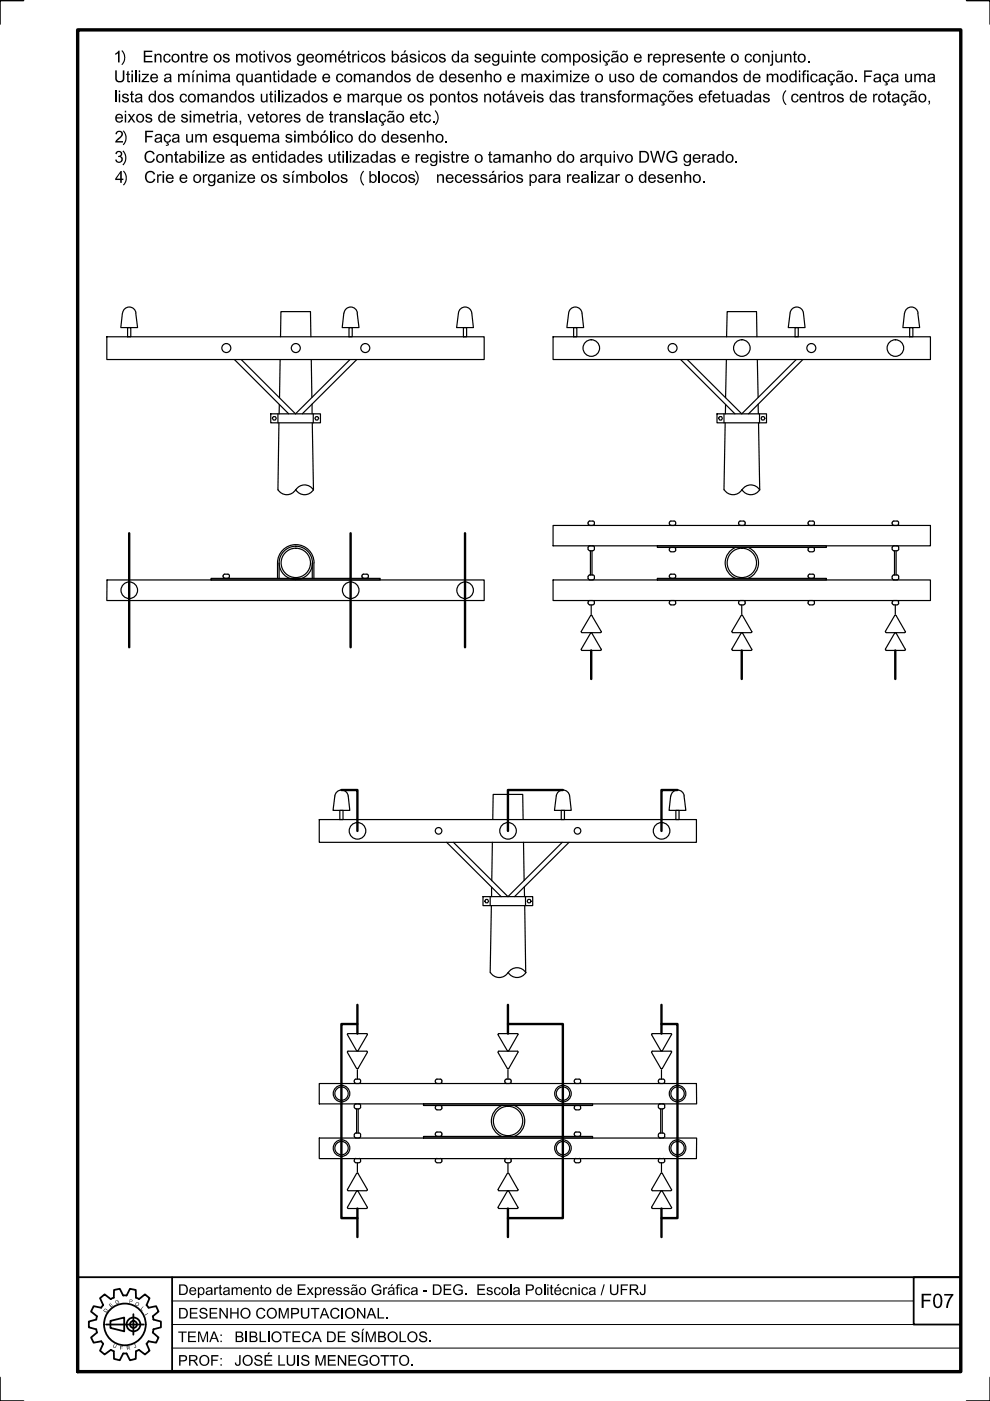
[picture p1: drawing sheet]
<svg xmlns="http://www.w3.org/2000/svg" width="210mm" height="297mm" viewBox="0 0 210 297" stroke-linecap="round" stroke-linejoin="round" font-family="sans-serif">
<!-- layer: Fol_Mrg_Ext -->
<path d="M5 .1h-5v5M204.9 .1h5v5M0 292v5h5M209.9 292v5h-5" fill="none" stroke="#000" stroke-width=".34"/>
<!-- layer: Fol_Mrg_Int -->
<path d="M16.5 6.3h187.2v284.5h-187.2z" fill="none" stroke="#000" stroke-width=".72"/>
<!-- layer: Ele_Poste -->
<g fill="none" stroke="#000" stroke-width=".25">
<path d="M22.6 71.4h80.1v4.8h-80.1zM49.7 76.2l11.5 11.5M51.1 76.2l11.6 11.5 11.5-11.5M59.4 76.2l-.1 8.1M59.5 71.4l.1-5.3h6.2l.1 5.3M66 76.2l.1 8.1M75.6 76.2l-11.5 11.5M117.3 71.4h80v4.8h-80zM144.3 76.2l11.5 11.5M145.7 76.2l11.6 11.5 11.5-11.5M154 76.2l-.2 8.1M154.1 71.4l.1-5.3h6.2l.1 5.3"/>
<path d="M160.6 76.2l.1 8.1M170.2 76.2l-11.5 11.5M57.4 87.7h10.5v1.9h-10.5zM58 88.3h.4l.2 .4-.2 .4h-.4l-.3-.4zM58.9 87.7v1.9M59.1 89.6l-.2 14.3M59.2 85.8v1.9M66.2 85.7v2M66.2 89.6l.3 14.3a2.18 2.18 0 0 0-3.8 0M66.4 87.7v1.9M67 88.3h.4l.2 .4-.2 .4h-.4l-.2-.4zM152 87.7h10.5v1.9h-10.5z"/>
<path d="M152.6 88.3h.4l.2 .4-.2 .4h-.4l-.2-.4zM153.5 87.7v1.9M153.8 89.6l-.3 14.3M153.8 85.8v1.9M160.7 85.7l.1 2M160.8 89.6l.3 14.3a2.18 2.18 0 0 0-3.8 0M161 87.7v1.9M161.5 88.3h.5l.2 .4-.2 .4h-.5l-.1-.4zM58.9 103.8a2.18 2.18 0 0 0 3.8 0 2.2 2.2 0 0 0 3.8 0M59.2 119.4v3.2M66.2 119.4v3.2M66.5 119.4v3.2"/>
<path d="M66.6 119.3a3.9 3.9 0 0 0-3.9-3.8 3.9 3.9 0 0 0-3.9 3.8v3.3M117.3 111.4h80v4.3h-80zM124.7 110.8v.3M124.7 116.1v.3M124.7 111l.3 .4M124.7 116.4l.3 .3M125 110.5h.7M125 111.4h.7M125 116.8h.7M125 115.7h.7M125 110.5l-.3 .3M125 115.7l-.3 .3"/>
<path d="M125.7 110.5l.3 .3M125.7 115.7l.3 .3M126 110.8v.4l-.3 .2M126 116.1v.3M126 116.4l-.3 .3M139.4 115.7h35.8v.4h-35.8zM141.9 110.8v.3M141.9 116.4v.3M141.9 111l.4 .4M141.9 116.6l.4 .4M142.2 110.5h.7M142.2 111.4h.7"/>
<path d="M142.2 117h.7M142.2 116.1h.7M142.3 110.5l-.4 .3M142.3 116.1l-.4 .3M142.9 110.5l.4 .3M142.9 116.1l.3 .1 .1 .5M143.3 110.8l-.1 .4-.3 .2M143.3 116.6l-.4 .4M153.6 103.8a2.18 2.18 0 0 0 3.7 0 2.2 2.2 0 0 0 3.8 0M156 116a3.5 3.5 0 0 0-2.2 3.3 3.5 3.5 0 0 0 2.2 3.3M156.6 110.8v.3M156.6 111l.4 .4"/>
<path d="M156.9 111.4h.7M157.6 110.5h-.8l-.2 .3M157.7 110.5l.3 .3M158 110.8l-.1 .4-.2 .2M158.6 116a3.5 3.5 0 0 1 2.2 3.3 3.5 3.5 0 0 1-2.2 3.3M171.3 110.8v.3M171.3 116.4v.3M171.4 111l.3 .4M171.4 116.6l.3 .4M171.7 111.4h.6M171.7 117h.6M172.3 110.5h-.8l-.1 .3"/>
<path d="M172.3 116.1h-.8l-.1 .3M172.4 110.5l.3 .3M172.4 116.1l.2 .1 .1 .5M172.7 116.6l-.3 .4M172.7 110.8l-.1 .4-.2 .2M189.1 110.8v.3M189.1 116.1v.3M189.2 111l.3 .4M189.2 116.4l.3 .3M189.5 111.4h.7M189.5 116.8h.7M190.2 110.5h-.9l-.1 .3"/>
<path d="M190.2 115.7l-.9 .1-.1 .2M190.2 110.5l.3 .3M190.2 115.7l.3 .3M190.5 110.8v.3M190.5 111l-.3 .4M190.5 116.4l-.3 .3M190.5 116.1v.3M22.7 123h80v4.3h-80.1zM44.7 122.6h35.9v.4h-35.9zM47.3 122.1v.2M47.3 122.3l.3 .3M47.6 121.7h.7"/>
<path d="M47.6 122.6h.7M47.6 121.7l-.3 .4M48.3 121.7l.3 .4v.3l-.3 .2M77.8 121.7l-.9 .1-.1 .5 .1 .2 .9 .1M77.8 121.7l.3 .4v.3l-.3 .2M117.3 123h80v4.3h-80zM124.7 122.2v.4M124.7 127.7v.2M124.7 127.9l.3 .3M124.7 122.6l.3 .3M125 128.3h.7M125 127.3h.7"/>
<path d="M125 121.9h.7M125 123h.7M125 127.3l-.3 .3M125 121.9l-.3 .3M125.7 127.3l.3 .3v.5l-.3 .1M125.7 121.9l.3 .2v.5l-.3 .3M139.4 122.6h35.8v.4h-35.8zM141.9 122.1v.2M141.9 127.7v.2M141.9 127.9l.4 .3M141.9 122.3l.4 .3M142.2 121.7h.7"/>
<path d="M142.2 122.6h.7M142.2 128.3h.7M142.2 127.3h.7M142.3 127.3l-.4 .3M142.3 121.7l-.4 .4M142.9 127.3l.4 .3-.1 .5-.3 .1M142.9 121.7l.3 .2 .1 .4-.4 .3M156.6 127.7v.2M156.6 127.9l.4 .3M156.9 128.3h.7M157.6 127.3l-.8 .1-.2 .2M157.7 127.3l.3 .3-.1 .5-.2 .1"/>
<path d="M171.3 122.1v.2M171.3 127.7v.2M171.4 127.9l.3 .3M171.4 122.3l.1 .2 .8 .1M171.7 128.3h.6M172.3 127.3l-.8 .1-.1 .2M172.3 121.7l-.8 .1-.1 .3M172.4 127.3l.3 .4-.1 .4-.2 .1M172.4 121.7l.2 .2 .1 .4-.3 .3M189.1 122.2v.4M189.1 127.7v.2M189.2 127.9l.3 .3"/>
<path d="M189.2 122.6l.3 .3M189.5 128.3h.7M189.5 123h.7M190.2 127.3l-.9 .1-.1 .2M190.2 121.9h-.9l-.1 .3M190.2 127.3l.3 .3M190.2 121.9l.3 .3v.6l-.3 .1M190.5 127.7v.2M190.5 127.9l-.3 .3M67.7 173.8h80v4.8h-80zM94.7 178.6l11.6 11.5M96.1 178.6l11.6 11.5 11.5-11.5"/>
<path d="M104.4 178.6l-.1 8.1M104.5 173.8l.1-5.4h6.2l.1 5.4M111 178.6l.1 8.1M120.6 178.6l-11.5 11.5M102.4 190.1h10.5v1.9h-10.5zM103 190.7h.4l.2 .4-.2 .3h-.4l-.2-.3zM103.9 190.1v1.9M104.2 192l-.3 14.2M104.2 188.1v2M111.2 188.1v2M111.3 192l.2 14.2a2.18 2.18 0 0 0-3.8 0M111.4 190.1v1.9"/>
<path d="M112 190.7h.4l.2 .4-.2 .3h-.4l-.2-.3zM104 206.2a2.18 2.18 0 0 0 3.7 0M107.7 206.2a2.18 2.18 0 0 0 3.8 0M67.7 229.7h80v4.3h-80zM75.1 229.1v.3M75.1 234.4v.4M75.1 229.4l.4 .3M75.1 234.7l.4 .4M75.4 228.8h.9l.2 .3M75.4 234l.9 .1 .2 .3M75.4 229.7h.7M75.5 228.8l-.4 .3"/>
<path d="M75.5 234l-.4 .4M76.5 229.4l-.4 .3M76.5 234.4l-.2 .6-.9 .1M76.5 229.1v.3M89.8 234h35.8v.4h-35.8zM92.3 229.1v.3M92.3 234.7v.3M92.3 229.4l.3 .3M92.3 235l.3 .3M92.6 228.8h.9l.2 .3M92.6 234.4h.9l.2 .3-.2 .5-.9 .1M92.6 229.7h.7"/>
<path d="M92.6 228.8l-.3 .3M92.6 234.4l-.3 .3M93.7 229.1v.3M93.7 229.4l-.3 .3M106.4 234.4a3.5 3.5 0 0 0-2.2 3.3 3.5 3.5 0 0 0 2.2 3.3M107 229.1v.3M107.1 229.4l.3 .3M107.4 228.8h.6M107.4 229.7h.6M107.4 228.8l-.3 .3M108.1 228.8l.3 .3M108.4 229.4l-.3 .3"/>
<path d="M108.4 229.1v.3M109 234.4a3.5 3.5 0 0 1 2.3 3.3 3.5 3.5 0 0 1-2.3 3.3M121.8 229.1v.3M121.8 234.7v.3M121.8 229.4l.3 .3M121.8 235l.3 .3M122.1 228.8h.7M122.1 229.7h.7M122.1 235.3h.7M122.1 234.4h.7M122.1 228.8l-.3 .3M122.1 234.4l-.3 .3"/>
<path d="M122.8 228.8l.3 .3M122.8 234.4l.3 .1v.5l-.3 .3M123.1 229.1v.3M123.1 229.4l-.3 .3M139.6 229.1v.3M139.6 234.4v.4M139.6 229.4l.3 .3M139.6 234.7l.2 .3 .8 .1M139.9 229.7h.7M140.6 228.8h-.8l-.2 .3M140.6 234l-.8 .1-.2 .3M140.6 228.8l.3 .3"/>
<path d="M140.6 234l.3 .4M140.9 229.4l-.3 .3M140.9 234.4v.5l-.3 .2M140.9 229.1v.3M67.7 241.3h80v4.3h-80zM75.1 240.6v.3M75.1 245.9v.3M75.1 246.2l.4 .3M75.1 240.9l.4 .3M75.4 245.6h.9l.2 .6M75.4 240.2l.9 .1 .2 .6M75.4 246.5h.7"/>
<path d="M75.4 241.3h.7M75.5 245.6l-.4 .3M75.5 240.2l-.4 .3M76.5 246.2l-.4 .3M76.5 240.9l-.4 .3M89.8 240.9h35.8v.4h-35.8zM92.3 240.4v.2M92.3 245.9v.3M92.3 246.2l.3 .3M92.3 240.6l.3 .3M92.6 245.6h.9l.2 .6M92.6 240h.8l.2 .2v.5l-.2 .2"/>
<path d="M92.6 246.5h.7M92.6 240.9h.7M92.6 245.6l-.3 .3M92.6 240l-.3 .3M93.7 246.2l-.3 .3M107 245.9v.3M107.1 246.2l.3 .3M107.4 246.5h.6M107.4 245.6h.6M107.4 245.6l-.3 .3M108.1 245.6l.2 .2 .1 .4M108.4 246.2l-.3 .3"/>
<path d="M121.8 240.4v.2M121.8 245.9v.3M121.8 246.2l.3 .3M121.8 240.6l.3 .3M122.1 246.5h.7M122.1 245.6h.7M122.1 240h.7M122.1 240.9h.7M122.1 245.6l-.3 .3M122.1 240l-.3 .3M122.8 245.6l.3 .2v.4M122.8 240l.3 .3v.4l-.3 .2"/>
<path d="M123.1 246.2l-.3 .3M139.6 240.6v.3M139.6 245.9v.3M139.6 246.2l.3 .3M139.6 240.9l.3 .3M139.9 246.5h.7M139.9 241.3h.7M140.6 245.6h-.8l-.2 .3M140.6 240.2l-.8 .1-.2 .2M140.6 245.6l.3 .2v.4M140.6 240.2l.3 .2v.5M140.9 246.2l-.3 .3"/>
<path d="M140.9 240.9l-.3 .3"/>
<circle cx="48" cy="73.8" r=".95"/>
<circle cx="62.7" cy="73.8" r=".95"/>
<circle cx="77.4" cy="73.8" r=".95"/>
<circle cx="142.6" cy="73.8" r=".95"/>
<circle cx="172" cy="73.8" r=".95"/>
<circle cx="62.7" cy="119.3" r="3.5"/>
</g>
<!-- layer: Ela_Condutor -->
<g fill="none" stroke="#000" stroke-width=".51">
<path d="M27.4 113.1v24.1M74.3 113.1v24.1M98.6 113.1v24.1M125.3 137.9v6.1M157.3 137.9v6.1M189.8 137.9v6.1M72.4 167.5h3.4v8.7M119.3 167.5h-11.6v8.7M143.6 167.5h-3.3v8.7M75.8 217.1h-3.4v41.2h3.4M75.8 213v6.1M107.7 217.1h11.6v41.2h-11.6"/>
<path d="M107.7 213v6.1M140.3 217.1h3.3v41.2h-3.3M140.3 213v6.1M75.8 256.2v6.1M107.7 256.2v6.1M140.3 256.2v6.1"/>
</g>
<!-- layer: Ele_isoladores -->
<g fill="none" stroke="#000" stroke-width=".25">
<path d="M26 66.4l-.4 3.1h3.6l-.4-3.1M27.1 69.5h.6v1.9h-.6zM28.8 66.3a1.42 1.42 0 0 0-1.4-1.2 1.42 1.42 0 0 0-1.4 1.2M72.9 66.4l-.3 3.1h3.5l-.4-3.1M74 69.5h.7v1.9h-.7zM75.8 66.3a1.42 1.42 0 0 0-1.4-1.2 1.42 1.42 0 0 0-1.5 1.2M97.2 66.4l-.4 3.1h3.6l-.4-3.1M98.3 69.5h.6v1.9h-.6zM100 66.3a1.42 1.42 0 0 0-1.4-1.2 1.42 1.42 0 0 0-1.4 1.2M120.6 66.4l-.4 3.1h3.5l-.3-3.1M121.6 69.5h.7v1.9h-.7zM123.4 66.3a1.42 1.42 0 0 0-1.4-1.2 1.42 1.42 0 0 0-1.4 1.2"/>
<path d="M167.5 66.4l-.4 3.1h3.6l-.4-3.1M168.6 69.5h.6v1.9h-.6zM170.3 66.3a1.42 1.42 0 0 0-1.4-1.2 1.42 1.42 0 0 0-1.4 1.2M191.8 66.4l-.4 3.1h3.6l-.4-3.1M192.9 69.5h.6v1.9h-.6zM194.6 66.3a1.42 1.42 0 0 0-1.4-1.2 1.42 1.42 0 0 0-1.4 1.2M125.2 116.8v5.1M125.5 116.8v5.1M189.7 116.8v5.1M190 116.8v5.1M123.4 134.1h3.9M123.4 137.9h3.9"/>
<path d="M125.2 130.5l-1.9 3.4 .1 .2M125.2 134.2l-1.9 3.4 .1 .3M125.3 128.3v1.9M125.5 130.5l2 3.4-.1 .2M125.5 134.2l2 3.4-.1 .3M125.5 130.5h-.3M125.5 134.2h-.3M155.2 133.9l2.1-3.5 2.1 3.5-.1 .2M155.2 137.7l2.1-3.6 2.1 3.5-.1 .3M155.2 133.9l.1 .2M155.2 137.6l.1 .3M155.3 134.1h4"/>
<path d="M155.3 137.9h4M157.3 128.3v1.9M187.7 133.9l2.1-3.5 2.1 3.5M187.7 137.7l2.1-3.6 2.1 3.6M187.8 133.9l.1 .2M187.8 137.6l.1 .3M187.9 134.1h3.9M187.9 137.9h3.9M189.8 128.3v1.9M192 133.9l-.2 .2M192 137.6l-.2 .3M71 168.8a1.42 1.42 0 0 1 1.4-1.3 1.42 1.42 0 0 1 1.4 1.3l.4 3h-3.6l.4-3"/>
<path d="M72.1 171.8h.6v2h-.6zM119 171.8h.7v2h-.7zM120.8 168.8a1.42 1.42 0 0 0-1.5-1.3 1.42 1.42 0 0 0-1.4 1.3l-.3 3h3.5l-.3-3M142.2 168.8l-.3 3h3.5l-.4-3M143.3 171.8h.7v2h-.7zM145.1 168.8a1.42 1.42 0 0 0-1.4-1.3 1.42 1.42 0 0 0-1.5 1.3M73.7 219.4l1.9 3.4M77.7 219.1h-3.9l-.1 .3M77.7 219.1l.2 .3M77.9 219.4l-2 3.4M105.6 219.4l2 3.4M109.7 219.1h-3.9l-.2 .3"/>
<path d="M109.7 219.1l.1 .3M109.8 219.4l-1.9 3.4M138.1 219.4l2 3.4M138.3 219.1h3.9M138.3 219.1l-.1 .3M142.3 219.1l.1 .3M142.4 219.4l-2 3.4M75.6 235.1v5.1M75.7 222.8h.2M75.8 226.8v2M75.9 235.1v5.1M77.7 222.9h-4l1.9 3.7"/>
<path d="M77.7 222.9l.2 .2M77.9 223.1l-2 3.4h-.2M105.6 223.1l2 3.5M107.6 222.8h.2M107.7 226.8v2M109.7 222.9h-3.9l-.2 .2M109.7 222.9l.1 .2-1.9 3.5-.3-.1M138.3 222.9h3.9M138.3 222.9l-.1 .2M140.1 235.1v5.1M140.1 222.8h.3M140.3 226.8v2"/>
<path d="M140.4 235.1v5.1M142.3 222.9l.1 .2-2.1 3.5-2.2-3.5M73.8 252.5h3.9M73.8 256.2h3.9M75.6 248.8l-1.9 3.4 .1 .2M75.6 252.5l-1.9 3.5 .1 .2M75.7 248.8h.2l2 3.4M75.8 246.5v2M75.9 252.5l2 3.5M75.9 252.5h-.2M77.9 252.2l-.2 .2M77.9 256l-.2 .2"/>
<path d="M105.6 252.2l.2 .2M105.6 256l.2 .2M105.7 252.5h4M105.7 256.2h4M107.6 248.8l-2 3.4M107.6 252.5l-2 3.5M107.6 248.8h.3l1.9 3.4-.1 .2M107.7 246.5v2M107.8 252.5h-.2M107.9 252.5l1.9 3.5-.1 .2M138.1 252.2l2.2-3.5 2.1 3.5-.1 .2M138.2 252.2l.1 .2"/>
<path d="M138.2 256l.1 .2M138.3 252.5h3.9M138.3 256.2h3.9M140.1 252.5l-2 3.5M140.3 246.5v2M140.4 252.5h-.3M140.4 252.5l2 3.5-.1 .2"/>
<circle cx="125.4" cy="73.8" r="1.76"/>
<circle cx="157.3" cy="73.8" r="1.76"/>
<circle cx="189.8" cy="73.8" r="1.76"/>
<circle cx="62.7" cy="119.3" r="3.1"/>
<circle cx="157.3" cy="119.3" r="3.1"/>
<circle cx="27.4" cy="125.1" r="1.76"/>
<circle cx="74.4" cy="125.1" r="1.76"/>
<circle cx="98.6" cy="125.1" r="1.76"/>
<circle cx="75.8" cy="176.2" r="1.76"/>
<circle cx="93" cy="176.2" r=".7"/>
<circle cx="107.7" cy="176.2" r="1.76"/>
<circle cx="122.4" cy="176.2" r=".7"/>
<circle cx="140.3" cy="176.2" r="1.76"/>
<circle cx="72.4" cy="231.9" r="1.42"/>
<circle cx="72.4" cy="231.9" r="1.76"/>
<circle cx="107.7" cy="237.7" r="3.1"/>
<circle cx="119.4" cy="231.9" r="1.42"/>
<circle cx="119.4" cy="231.9" r="1.76"/>
<circle cx="143.7" cy="231.9" r="1.42"/>
<circle cx="143.7" cy="231.9" r="1.76"/>
<circle cx="72.4" cy="243.4" r="1.42"/>
<circle cx="72.4" cy="243.4" r="1.76"/>
<circle cx="119.4" cy="243.4" r="1.42"/>
<circle cx="119.4" cy="243.4" r="1.76"/>
<circle cx="143.7" cy="243.4" r="1.42"/>
<circle cx="143.7" cy="243.4" r="1.76"/>
</g>
<!-- layer: Fol_Txt -->
<g fill="#000">
<path d="M24.4 11.3l.7-.6h.3v2.5h-.4v-1.9l-.5 .3zM25.7 10.8l.3-.1 .2 .2 .4 1.2-.1 .9-.5 .8-.3-.1 .5-.8 .1-.8-.2-.9zM24.4 14.9h.4v1.8l.3 .5h.6l.3-.3v-2h.4v1.9l-.4 .5-.9 .2-.5-.4-.2-.3zM27 15.2l.3-.2v.6h.3v.3h-.3v1.2l.3 .1v.2l-.2 .1a.39 .39 0 0 1-.4-.2 .39 .39 0 0 1 0-.4v-1h-.3v-.3h.3zM30.1 15.6h1.5l-1.2 1.6h1.2v.2h-1.6v-.2l1.2-1.3h-1.1zM30.5 10.7h1.8v.3h-1.5v.8h1.4v.3h-1.4v.8h1.5v.3h-1.8zM32.8 11.4h.3v.3l.4-.3 .6 .1 .1 .3v1.4h-.2v-1.2a.44 .44 0 0 0-.6-.3 .44 .44 0 0 0-.3 .6v.9h-.3zM34.9 11.5l.7-.1 .5 .3 .1 .3h-.3l-.2-.3-.4-.1-.3 .4v.8l.3 .2h.4l.2-.4h.3l-.4 .6-.5 .1-.5-.3-.2-.9zM38.4 11.4h.3v.3l.4-.3 .6 .1 .2 .3v1.4h-.3v-1.2a.44 .44 0 0 0-.6-.3 .44 .44 0 0 0-.3 .6v.9h-.3zM37.8 15.6h.2v.3l.4-.3h.5l.2 .3 .4-.3 .5 .1 .2 .3v1.4h-.3v-1.1a.4 .4 0 0 0-.4-.4 .4 .4 0 0 0-.3 .5v1h-.4v-1.1a.41 .41 0 0 0-.5-.4 .41 .41 0 0 0-.2 .6v.9h-.3zM40.4 11l.3-.2v.6h.3v.3h-.3v1.2h.3l.1 .3h-.3a.41 .41 0 0 1-.4-.5v-1h-.2v-.3h.2zM41.3 11.4h.3v.3a.4 .4 0 0 1 .7-.2l-.1 .3a.42 .42 0 0 0-.5 0 .42 .42 0 0 0-.1 .5v.9h-.3z"/>
<path d="M41.7 15.6h.2v.3l.3-.3h.6l.2 .2 .1 1.6h-.3v-1.3l-.2-.2-.6 .2v1.3h-.3zM44.4 15.6h.2v.3l.4-.3h.4a.28 .28 0 0 0 .3 .3 .28 .28 0 0 0 .3-.3h.5l.3 .3v1.5h-.3v-1.1a.41 .41 0 0 0-.5-.4 .41 .41 0 0 0-.3 .5v1h-.3v-1.2a.41 .41 0 0 0-.5-.3 .41 .41 0 0 0-.2 .6v.9h-.3zM47.4 11.6l.4-.2h.5l.3 .5h-.3l-.1-.2-.2-.1a.28 .28 0 0 0-.4 .2 .28 .28 0 0 0 .4 .3l.5 .2 .2 .5-.4 .4-.5 .1-.4-.2-.2-.4 .3-.1 .1 .3 .3 .1a.33 .33 0 0 0 .5-.3 .33 .33 0 0 0-.5-.3l-.6-.2zM50 11.4h.3v.3l.3-.3h.4l.4 .3 .5-.3 .5 .1 .1 .2v1.5h-.3v-1.1a.39 .39 0 0 0-.5-.4 .39 .39 0 0 0-.3 .5v1h-.3v-1.1a.37 .37 0 0 0-.3-.5 .37 .37 0 0 0-.4 .3v1.3h-.4zM52.1 15.6h.3l.1 1.1a.41 .41 0 0 0 .4 .5 .41 .41 0 0 0 .4-.5v-1.1h.3v1.8h-.3v-.2l-.3 .3-.7-.2-.2-.4zM54.9 11l.3-.2v.6h.4v.3h-.4v1.1l.1 .1h.3v.3h-.2a.39 .39 0 0 1-.4-.1 .39 .39 0 0 1-.1-.4v-1h-.2v-.3h.2zM56 15.6h.3v.3l.3-.3h.5l.3 .2 .1 1.6h-.3l-.1-1.3a.46 .46 0 0 0-.5-.2 .46 .46 0 0 0-.3 .6v.9h-.3zM56.5 11.4h.3l.5 1.5 .5-1.5h.3l-.7 1.8h-.3zM58 15.2l.3-.2v.6h.3v.3h-.3v1.1l.1 .2h.2v.3h-.3l-.3-.3v-1.3h-.2v-.3h.2zM60.4 11.6l.4-.2h.5l.3 .5h-.3l-.1-.2-.3-.1a.27 .27 0 0 0-.3 .3 .27 .27 0 0 0 .4 .2l.6 .3 .1 .5-.4 .3-.5 .1-.4-.2-.2-.4 .3-.1 .1 .3 .3 .1a.33 .33 0 0 0 .5-.3 .33 .33 0 0 0-.5-.3l-.6-.2zM68.9 11.4h.3v.3l.4-.3 .4 .1a.19 .19 0 0 0 .2 .2 .19 .19 0 0 0 .2-.2l.5-.1 .3 .2 .1 1.6h-.3v-1.1a.37 .37 0 0 0-.3-.5 .37 .37 0 0 0-.4 .3v1.3h-.4v-1.2a.42 .42 0 0 0-.5-.3 .42 .42 0 0 0-.2 .6v.9h-.3zM71.4 15.9l.4-.3h.5l.4 .3 .1 .3h-.3l-.2-.3h-.4l-.3 .3v.6l.2 .4h.5l.2-.4h.3l-.2 .5-.8 .2-.3-.2-.3-.6z"/>
<path d="M73.8 11l.3-.2v.6h.3v.3h-.3v1.2h.3l-.1 .3a.42 .42 0 0 1-.4 0 .42 .42 0 0 1-.1-.5v-1h-.2v-.3h.2zM74.7 11.4h.3v.3l.3-.3h.3v.4a.4 .4 0 0 0-.5 0 .4 .4 0 0 0-.1 .5v.9h-.3zM75 15.6h.3v.3l.3-.3h.6l.2 .3 .3-.3 .6 .1 .2 .2v1.5h-.3v-1.2a.4 .4 0 0 0-.5-.3 .4 .4 0 0 0-.3 .5v1h-.3v-1.1a.41 .41 0 0 0-.5-.4 .41 .41 0 0 0-.2 .6v.9h-.4zM76.8 11.6l.7-.2 .6 .4v.2h-.3l-.3-.4-.5 .2-.1 .8 .3 .4a.41 .41 0 0 0 .4 0 .41 .41 0 0 0 .2-.4h.3l-.4 .6h-.8l-.4-.7zM78.6 19.9h.2v.3l.4-.4 .3 .1v.3a.41 .41 0 0 0-.5 .1 .41 .41 0 0 0-.1 .4v1h-.3zM80.3 11.6l.5-.2h.5l.4 .5h-.4l-.3-.3a.3 .3 0 0 0-.4 .2 .3 .3 0 0 0 .4 .3l.6 .3 .1 .5-.4 .3-.5 .1-.5-.4-.1-.2 .3-.1 .1 .3 .3 .1a.33 .33 0 0 0 .5-.2 .33 .33 0 0 0-.5-.4l-.6-.3zM79.9 15.6h.3v.3l.3-.3h.5l.3 .2 .1 1.6h-.3l-.1-1.3a.46 .46 0 0 0-.5-.2 .46 .46 0 0 0-.3 .6v.9h-.3zM85.7 15.8l.4-.2h.5l.4 .5-.3 .1-.1-.3h-.2a.28 .28 0 0 0-.5 .2 .28 .28 0 0 0 .5 .2l.6 .2 .1 .6-.4 .4h-.6l-.4-.3-.1-.3 .3-.1 .2 .4h.2a.31 .31 0 0 0 .5-.3 .31 .31 0 0 0-.5-.2l-.6-.3zM87 11.6l.4-.2h.5l.3 .5h-.3l-.1-.2-.3-.1a.28 .28 0 0 0-.3 .3 .28 .28 0 0 0 .3 .2l.7 .2 .1 .6-.4 .3-.5 .1-.4-.1-.2-.5 .3-.1 .1 .3 .3 .1a.32 .32 0 0 0 .5-.2 .32 .32 0 0 0-.4-.3l-.7-.4zM89.5 11.7l.4-.3h.4l.5 .3 .1 .3h-.3l-.2-.3h-.4l-.3 .4v.6l.3 .3h.4l.2-.4h.3l-.3 .6-.6 .1-.5-.3-.1-.4zM93.2 11.5l.4-.1h.5l.3 .5h-.3l-.1-.2-.4-.1a.29 .29 0 0 0-.2 .4 .29 .29 0 0 0 .5 .1l.6 .4v.3l-.1 .3-.4 .2-.6-.1-.4-.5 .3-.1a.41 .41 0 0 0 .5 .5 .41 .41 0 0 0 .3-.5l-1-.4-.1-.3zM97.2 15.9l.3-.3h.5l.5 .4v.1l-.3 .1a.39 .39 0 0 0-.4-.3 .39 .39 0 0 0-.4 .3l1 .3 .2 .5-.5 .5h-.6l-.4-.4-.1-.2 .4-.1a.43 .43 0 0 0 .4 .4 .43 .43 0 0 0 .4-.4l-.9-.3-.2-.2z"/>
<path d="M100.7 11.6l.3-.2h.5l.3 .1 .2 .4h-.3l-.1-.2-.3-.1a.29 .29 0 0 0-.3 .4 .29 .29 0 0 0 .4 .1l.7 .4v.4l-.2 .3-.4 .1-.7-.1-.2-.5 .3-.1a.41 .41 0 0 0 .4 .4 .41 .41 0 0 0 .4-.4l-.9-.3-.2-.3zM100.9 15.6h.2v.3l.4-.3 .7 .2 .1 1.6h-.3v-1.2l-.2-.3-.6 .2v1.3h-.3zM102.8 14.9h.3v.9l.3-.2h.5l.3 .3 .1 1.5h-.3v-1.2l-.2-.3-.6 .2-.1 1.3h-.3zM106.3 11.4h.3v1.3l.4 .3 .5-.3v-1.3h.3v1.8h-.3v-.2l-.3 .2-.4 .1-.4-.3zM109.1 11.4h.2v.3l.5-.3 .6 .1 .1 .3v1.4h-.3v-1.2a.44 .44 0 0 0-.5-.3 .44 .44 0 0 0-.3 .6v.9h-.3zM109.3 19.9h.3l.5 1.4 .5-1.4h.3l-.7 1.8h-.3zM111 11l.4-.2v.6h.3v.3h-.3v1.2h.3v.3h-.4l-.2-.1-.1-1.4h-.2v-.3h.2zM110.6 15.6h.2v.3l.4-.3h.5l.2 .3 .4-.3 .6 .1 .1 .4v1.3h-.3v-1.1a.4 .4 0 0 0-.5-.4 .4 .4 0 0 0-.3 .5v1h-.3v-1.1a.41 .41 0 0 0-.5-.4 .41 .41 0 0 0-.2 .6v.9h-.3zM115 11.6l.7-.2 .5 .3 .1 .3h-.3l-.1-.3-.4-.1-.4 .5v.6l.3 .3h.3l.4-.4h.3l-.3 .6-.7 .1-.4-.2-.2-.5zM115.3 15.6h.4l.3 .6 .5-.6h.3l-.6 .9 .7 .9h-.4l-.5-.7-.4 .7h-.4l.7-.9zM117.9 15.6h.3v.3l.3-.3h.5a.28 .28 0 0 0 .3 .3 .28 .28 0 0 0 .2-.3h.6l.3 .3v1.5h-.3v-1.1a.41 .41 0 0 0-.5-.4 .41 .41 0 0 0-.3 .5v1h-.3v-1.2a.41 .41 0 0 0-.5-.3 .41 .41 0 0 0-.3 .6v.9h-.3zM118.6 11.4h.2l.1 .3 .2-.3h.4l.4 .3 .3-.3 .6 .1 .2 .3v1.4h-.3v-1.1a.41 .41 0 0 0-.4-.4 .41 .41 0 0 0-.4 .5v1h-.3v-1.2a.42 .42 0 0 0-.5-.3 .42 .42 0 0 0-.2 .6v.9h-.3z"/>
<path d="M121.5 15.6h1.5l-1.2 1.6h1.3v.2h-1.6v-.2l1.1-1.3h-1.1zM124.2 19.9h.3v.3l.3-.4 .3 .1-.1 .3a.37 .37 0 0 0-.4 .1 .37 .37 0 0 0-.1 .4v1h-.3zM125.4 11.6l.4-.2h.5l.4 .5h-.3l-.2-.2-.3-.1a.27 .27 0 0 0-.3 .3 .27 .27 0 0 0 .4 .2l.7 .3v.5l-.3 .3-.6 .1-.5-.3-.1-.3 .4-.1 .1 .3 .2 .1a.33 .33 0 0 0 .5-.3 .33 .33 0 0 0-.5-.3l-.6-.3zM127.9 11.7l.4-.3h.5l.5 .4v.2h-.3l-.1-.3-.4-.1-.4 .4v.5l.2 .4 .4 .1 .4-.4h.3l-.2 .4-.5 .4a.33 .33 0 0 1 .1 .4 .33 .33 0 0 1-.5 .1l-.1-.2h.4v-.2h-.2v-.2l-.6-.5zM129.2 15.6h.3v1.4a.45 .45 0 0 0 .6 .2 .45 .45 0 0 0 .2-.6v-1h.3v1.8h-.2v-.2l-.4 .3-.6-.1-.2-.3zM131.1 19.3l.7-.1v.3l-.4 .1v.3h.3v.2h-.3v1.6h-.3v-1.6h-.3v-.2h.3zM131.2 15.7l.8-.1 .5 .5-.3 .1-.2-.3h-.2a.25 .25 0 0 0-.4 .1 .25 .25 0 0 0 .3 .3l.7 .2 .1 .7-.4 .3h-.6l-.5-.5 .3-.2 .2 .4h.3a.3 .3 0 0 0 .4-.3 .3 .3 0 0 0-.4-.2l-.7-.3v-.4zM133.9 19.9h.3v.3l.3-.4 .3 .1-.1 .3a.4 .4 0 0 0-.4 .1 .4 .4 0 0 0-.1 .4v1h-.3zM137.4 11.4h.3v.3l.3-.3h.3l-.1 .4a.39 .39 0 0 0-.4 0 .39 .39 0 0 0-.1 .5v.9h-.3zM140.7 15.9l.4-.3h.5l.4 .3 .1 .3h-.3l-.2-.3h-.4l-.3 .3v.6l.2 .4h.5l.2-.4h.3l-.2 .5-.8 .2-.3-.2-.3-.6zM142.5 11.4h.2v.3l.3-.3h.3v.4a.4 .4 0 0 0-.5 0 .4 .4 0 0 0-.1 .5v.9h-.2zM145.7 11.5l.8-.1 .4 .5h-.3l-.2-.2-.2-.1a.3 .3 0 0 0-.4 .3 .3 .3 0 0 0 .5 .2l.5 .3 .1 .4-.3 .4-.6 .1-.3-.1-.3-.5 .4-.1v.3l.3 .1a.32 .32 0 0 0 .5-.2 .32 .32 0 0 0-.4-.4l-.7-.2v-.3z"/>
<path d="M144.3 15.6h.3v.3l.3-.3h.6l.2 .3 .3-.3 .6 .1 .2 .2v1.5h-.3v-1.2a.4 .4 0 0 0-.5-.3 .4 .4 0 0 0-.3 .5v1h-.3v-1.1a.41 .41 0 0 0-.5-.4 .41 .41 0 0 0-.2 .6v.9h-.4zM149.2 15.6h.3v.3l.3-.3h.5l.3 .2 .1 1.6h-.3l-.1-1.3a.46 .46 0 0 0-.5-.2 .46 .46 0 0 0-.3 .6v.9h-.3zM149.2 11.4h.3v.3l.4-.3 .7 .2 .1 1.6h-.3v-1.3l-.3-.3-.4 .1-.1 .3v1.2h-.4zM150.3 19.3l.3-.1h.4v.3h-.4v.4h.3v.2h-.3v1.6h-.3v-1.6h-.3v-.2h.3zM151.2 11l.4-.2v.6h.2v.3h-.2v1.2h.2l.1 .3h-.3a.29 .29 0 0 1-.3-.1 .29 .29 0 0 1 0-.3l-.1-1.1h-.2v-.3h.2zM155.1 15.7l.8-.1 .4 .5-.3 .1-.1-.3h-.2a.28 .28 0 0 0-.5 .2 .28 .28 0 0 0 .5 .2l.6 .2 .1 .6-.4 .4h-.6l-.4-.3-.1-.3 .3-.1 .2 .4h.2a.31 .31 0 0 0 .5-.3 .31 .31 0 0 0-.5-.2l-.6-.3-.1-.4zM158.1 11.6l.5-.2 .7 .2 .1 .4h-.3l-.1-.3-.4-.1-.4 .5v.6l.3 .3h.3l.4-.4h.3l-.3 .6-.7 .1-.5-.4-.1-.9zM161.7 11.4h.3v.3l.4-.3h.4l.3 .2 .1 1.6h-.3l-.1-1.3-.3-.3-.5 .3v1.3h-.3zM162.6 15.6h.3v.3l.3-.3 .6 .1a.19 .19 0 0 0 .2 .2 .19 .19 0 0 0 .2-.3h.6l.2 .3 .1 1.5h-.4v-1.2a.4 .4 0 0 0-.5-.3 .4 .4 0 0 0-.2 .5v1h-.3v-1.1a.41 .41 0 0 0-.6-.4 .41 .41 0 0 0-.2 .6v.9h-.3zM164.4 11.4h.3v1.2l.3 .4 .4-.1 .2-1.5h.3v1.8h-.3v-.2l-.5 .3-.4-.1-.2-.2zM166.5 19.2l.1-.1 .2 .2-.5 .6-.1 1.1 .6 1.1-.3 .2-.5-.8-.1-.6 .1-.9zM166.3 11.4h.3v.3l.4-.3 .6 .1 .2 .3v1.4h-.3v-1.2a.44 .44 0 0 0-.6-.3 .44 .44 0 0 0-.3 .6v.9h-.3z"/>
<path d="M168.3 11l.3-.2v.6h.4v.3h-.4v1.2h.4v.3h-.2a.39 .39 0 0 1-.4-.1 .39 .39 0 0 1-.1-.4v-1h-.2v-.3h.2zM170.3 15.1l.3-.2h.4l-.1 .3-.4 .2v.2h.4v.3h-.4v1.5h-.3v-1.5h-.2v-.3h.2zM171.2 12.9h.4v.3h-.4zM172 15.9l.4-.3h.5l.4 .3 .1 .3h-.3l-.2-.3h-.5l-.3 .3 .1 .7 .3 .3h.4l.2-.4h.3l-.3 .5-.7 .2-.4-.3-.2-.5zM174.4 19.9h.3v.3l.3-.4 .3 .1v.3a.4 .4 0 0 0-.4 .1 .4 .4 0 0 0-.1 .4v1h-.4zM175.6 15.9l.5-.3h.5l.4 .5-.3 .1a.52 .52 0 0 0-.7-.2 .52 .52 0 0 0-.2 .7l.1 .4 .3 .1a.43 .43 0 0 0 .6-.4h.3l-.1 .4-.6 .4a.33 .33 0 0 1 .1 .4 .33 .33 0 0 1-.5 .1l-.1-.2a.17 .17 0 0 0 .2 .1 .17 .17 0 0 0 .2-.2 .17 .17 0 0 0-.2-.1v-.2l-.3-.2-.3-.4zM181.3 17.1h.4v.3h-.4zM183.2 14.9h1.7v.3h-1.4v.8h1.2v.3h-1.2v1.1h-.3zM185.1 19.9h.3v.3l.3-.4 .3 .1v.3a.4 .4 0 0 0-.5 .1 .4 .4 0 0 0-.1 .4v1h-.3zM187.3 15.9l.4-.3h.5l.5 .5-.3 .1-.2-.3h-.5l-.2 .3v.6a.47 .47 0 0 0 .5 .4 .47 .47 0 0 0 .4-.4h.3l-.1 .4-.6 .4a.33 .33 0 0 1 .2 .4 .33 .33 0 0 1-.5 .1l-.1-.2a.17 .17 0 0 0 .2 .1 .17 .17 0 0 0 .1-.2 .17 .17 0 0 0-.2-.1l.1-.2-.3-.2-.3-.4zM191.9 15.6h.3v1.1a.45 .45 0 0 0 .5 .5 .45 .45 0 0 0 .3-.6v-1h.4v1.8h-.3v-.2l-.4 .3-.6-.1-.2-.4zM193.8 15.6h.3v.3l.3-.3h.5a.24 .24 0 0 0 .3 .3 .24 .24 0 0 0 .2-.2l.6-.1 .2 .2 .1 1.6h-.3v-1.1a.4 .4 0 0 0-.5-.4 .4 .4 0 0 0-.3 .5v1h-.3v-1.1a.41 .41 0 0 0-.5-.4 .41 .41 0 0 0-.3 .6v.9h-.3z"/>
<path d="M24.6 32.3l.4-.3h.4l.4 .2 .2 .4-.1 .3-.3 .2 .4 .4v.7l-.4 .3h-.6l-.2-.1-.4-.4v-.1h.4a.5 .5 0 0 0 .6 .3 .5 .5 0 0 0 .3-.6 .5 .5 0 0 0-.7-.3l.1-.3h.1a.43 .43 0 0 0 .4-.4 .43 .43 0 0 0-.5-.4 .43 .43 0 0 0-.3 .5l-.3-.1zM24.7 27.9l.8-.2 .5 .4v.7l-1.2 1.1h1.3v.3h-1.7l.2-.4 1.1-1.2v-.4l-.3-.2-.4 .1-.2 .4-.3-.1zM26 32.1l.2-.2 .1 .2 .5 1.1-.1 1.1-.5 .8-.2-.2 .5-.8v-1l-.1-.5zM26.2 27.6l.6 1.3v.9l-.6 1-.2-.2 .6-1-.1-.9-.5-.9zM26.1 36.3l.2-.1 .6 1.1-.1 1-.5 1-.2-.2 .4-.6 .2-.8-.2-.8zM26 20.1l.4-.3 .5 .1 .4 .4-.3 .1-.2-.3h-.3a.27 .27 0 0 0-.3 .3 .27 .27 0 0 0 .4 .2l.7 .3v.4l-.3 .4h-.6l-.3-.1-.3-.4 .4-.1 .1 .3 .2 .1a.33 .33 0 0 0 .5-.3 .33 .33 0 0 0-.5-.3l-.6-.3zM27.8 19.5l.3-.3v.7h.3v.2h-.3v1.2l.3 .1-.1 .3a.42 .42 0 0 1-.4-.1 .42 .42 0 0 1-.1-.4v-1.1h-.2v-.2h.2zM27.1 24.2h.4l.4 .6 .4-.6h.4l-.7 .8 .7 1h-.3l-.5-.7-.5 .7h-.4l.7-1zM30.9 24.4l.4-.3h.4l.4 .2 .1 .3-.3 .1-.3-.3a.3 .3 0 0 0-.4 .2 .3 .3 0 0 0 .4 .3l.5 .1 .2 .3-.3 .6-.3 .1-.6-.1-.3-.5h.3l.1 .3 .3 .1a.32 .32 0 0 0 .5-.4 .32 .32 0 0 0-.5-.2l-.5-.2zM30.8 27.7h1.7v.3h-1.4v.8h1.2v.3h-1.2v1.1h-.3zM30.9 32.4l.7-.5 .7 .1 .3 .3 .2 .4-.3 .1-.3-.5-.6-.1-.5 .4-.1 .3v.8l.4 .5h.7l.4-.6 .4 .1-.5 .7-.9 .1-.6-.4-.3-.5v-.7zM31 36.6l.6-.4h.6l.5 .3 .2 .4-.3 .1-.3-.4-.7-.1-.3 .2-.2 .5v.8l.4 .5h.7l.3-.3 .1-.3 .3 .1-.3 .6-.9 .2-.7-.3-.3-.7v-.6z"/>
<path d="M33.3 36.9h.3v.3l.3-.3h.3v.4a.4 .4 0 0 0-.5 0 .4 .4 0 0 0-.1 .5v1h-.3zM34.9 28.6l.4-.2h.5l.4 .4 .1 .1-.4 .1-.2-.4-.6 .2v.9l.2 .3h.2a.38 .38 0 0 0 .5-.4h.3l-.1 .4-.6 .3a.38 .38 0 0 1 .2 .5 .38 .38 0 0 1-.6 .1v-.2a.17 .17 0 0 0 .3 .1 .17 .17 0 0 0-.1-.3l-.1-.2-.3-.2-.2-.4-.1-.6zM35.5 20.1l.2-.2 .5-.1 .3 .1 .3 .4-.3 .1-.3-.3h-.3a.27 .27 0 0 0-.1 .4 .27 .27 0 0 0 .4 .1l.3 .1a.62 .62 0 0 1 .1 .9 .62 .62 0 0 1-.9 .1l-.4-.5 .3-.1a.41 .41 0 0 0 .5 .4 .41 .41 0 0 0 .3-.5l-.8-.3-.2-.3zM35.1 32.7h.3v.2l.6-.3 .6 .3v1.6h-.3v-1.2a.44 .44 0 0 0-.5-.4 .44 .44 0 0 0-.3 .6v1h-.4zM37.1 32.2l.4-.2v.7h.3v.2h-.3v1.3h.3v.3h-.1l-.5-.1-.1-1.5h-.2v-.2h.2zM38.5 24.4l.4-.3h.4l.4 .2 .1 .3-.3 .1-.1-.3h-.3a.26 .26 0 0 0-.4 .2 .26 .26 0 0 0 .4 .2l.6 .2 .2 .3-.1 .4-.5 .3-.6-.1-.3-.5h.3l.1 .3 .3 .1a.33 .33 0 0 0 .4-.4 .33 .33 0 0 0-.5-.2l-.5-.2zM38.3 20.1l.2-.2 .6-.1 .4 .3 .2 .3-.3 .1-.3-.4h-.4l-.3 .4 .1 .7a.46 .46 0 0 0 .5 .3 .46 .46 0 0 0 .4-.5l.3 .1-.2 .5-.4 .1-.7-.1-.3-.6zM39.5 28.4h.3v1a.46 .46 0 0 0 .4 .6 .46 .46 0 0 0 .4-.6v-1h.3v1.8h-.3v-.2l-.3 .3-.7-.2-.1-.4zM41 24.2h.3v.2l.4-.3 .4 .1a.24 .24 0 0 0 .2 .2 .24 .24 0 0 0 .3-.2l.5-.1 .3 .3 .1 1.6h-.4v-1.2a.4 .4 0 0 0-.4-.4 .4 .4 0 0 0-.3 .5v1.1h-.3v-1.2a.41 .41 0 0 0-.6-.4 .41 .41 0 0 0-.2 .6v1h-.3zM41.4 28.4h.3v.3l.3-.3h.5a.24 .24 0 0 0 .2 .2 .24 .24 0 0 0 .3-.1l.5-.1 .3 .2 .1 1.6h-.3v-1.3a.41 .41 0 0 0-.6-.2 .41 .41 0 0 0-.2 .5v1h-.3v-1.2a.41 .41 0 0 0-.6-.3 .41 .41 0 0 0-.2 .6v.9h-.3zM43 36.9h.3v.3a.38 .38 0 0 1 .3-.3 .38 .38 0 0 1 .4 .1l-.1 .3a.41 .41 0 0 0-.5 0 .41 .41 0 0 0-.1 .5v1h-.3zM41.9 19.9h.3v.2l.6-.3 .4 .4 .5-.4 .5 .2 .1 .2v1.5h-.3v-1.2a.39 .39 0 0 0-.4-.4 .39 .39 0 0 0-.3 .5v1.1h-.3v-1.2a.38 .38 0 0 0-.4-.4 .38 .38 0 0 0-.4 .4v1.2h-.3z"/>
<path d="M44.2 32.7h1.4v.2l-1.1 1.3h1.2v.3h-1.6v-.3l1.2-1.3h-1.1zM45.9 23.7l.3-.2v.7h.3v.2h-.3v1.2l.3 .1 .1 .3h-.2a.42 .42 0 0 1-.5-.6v-1h-.2v-.2h.2zM46.8 24.2h.3v.2l.2-.2 .3-.1 .2 .1-.1 .3a.35 .35 0 0 0-.4 0 .35 .35 0 0 0-.1 .4l-.1 1.1h-.3zM46.7 19.9h.3v.2l.5-.3 .5 .2 .2 .3v1.4h-.3v-1.2a.46 .46 0 0 0-.6-.3 .46 .46 0 0 0-.3 .5v1h-.3zM47.2 28.6l.3-.2h.6l.4 .2 .1 .3h-.4l-.1-.2-.2-.1a.29 .29 0 0 0-.5 .3 .28 .28 0 0 0 .5 .2l.5 .2 .2 .2v.4l-.3 .3-.7 .1-.5-.5v-.1h.3l.2 .3h.4a.3 .3 0 0 0 .2-.4 .3 .3 0 0 0-.4-.2l-.6-.2zM48 36.9h.3v.3l.5-.3 .6 .1 .1 .3v1.5h-.3v-1.3a.44 .44 0 0 0-.5-.3 .44 .44 0 0 0-.3 .6v1h-.4zM50.8 25.6h.3v.5l-.2 .3-.1-.1 .2-.2-.2-.1zM50.9 32.8l.3-.1h.6l.4 .4-.3 .1-.3-.3a.27 .27 0 0 0-.4 .1 .27 .27 0 0 0 .1 .3l.6 .2 .3 .3v.4l-.4 .3-.8-.1-.2-.5h.3l.1 .3 .3 .1a.31 .31 0 0 0 .4-.3 .31 .31 0 0 0-.4-.3l-.6-.2-.1-.5zM50.7 36.9h1.5v.3l-1.2 1.3h1.2v.3h-1.6v-.3l1.2-1.3h-1.1zM50.9 28.4h.3v1.4l.2 .2 .6-.2 .1-1.4h.3v1.8h-.3v-.2l-.3 .3h-.5l-.3-.3zM52.6 20.1l.4-.3 .5 .1 .4 .4-.3 .1-.3-.3a.3 .3 0 0 0-.5 .2 .3 .3 0 0 0 .4 .3l.7 .3v.4l-.1 .3-.8 .1-.5-.4v-.1l.2-.1 .2 .3 .4 .1a.29 .29 0 0 0 .3-.3 .29 .29 0 0 0-.4-.3l-.7-.3zM52.5 24.2h.3l.5 1.4 .5-1.4h.3l-.7 1.8h-.2z"/>
<path d="M55.3 19.9h.3v1.3l.3 .3 .4-.2 .1-1.4h.3v1.8h-.2v-.3l-.5 .3-.6-.2zM55.5 32.7h.3v.2l.5-.3 .6 .2 .1 1.7h-.3v-1.4l-.2-.2-.6 .2-.1 1.4h-.3zM56.4 23.7l.3-.2v.7h.3v.2h-.3v1.2l.3 .1 .1 .3h-.2a.42 .42 0 0 1-.5-.6v-1h-.2v-.2h.2zM54.8 28.4h.3v.3l.3-.3h.4l.3 .3 .4-.3 .6 .1 .1 .2v1.5h-.3v-1.1a.4 .4 0 0 0-.4-.4 .4 .4 0 0 0-.3 .5v1h-.3v-1.1a.41 .41 0 0 0-.5-.4 .41 .41 0 0 0-.3 .6v.9h-.3zM57.3 19.5l.3-.3v.7h.3v.2h-.3v1.2l.3 .1-.1 .3a.42 .42 0 0 1-.4-.1 .42 .42 0 0 1-.1-.4v-1.1h-.2v-.2h.2zM57.5 32.2l.3-.2v.7h.3v.2h-.3v1.2l.3 .1 .1 .3h-.2a.41 .41 0 0 1-.5-.5v-1.1h-.2v-.2h.2zM57.4 37.1l.4-.2h.5l.4 .5-.3 .1-.1-.3h-.4a.27 .27 0 0 0-.3 .3 .27 .27 0 0 0 .4 .2l.7 .2 .1 .5-.4 .4h-.6l-.4-.2-.2-.4h.4l.1 .2 .3 .2a.33 .33 0 0 0 .4-.3 .33 .33 0 0 0-.4-.3l-.6-.3zM59.3 24.2h.2v.2a.47 .47 0 0 1 .7-.2l-.1 .3a.42 .42 0 0 0-.5 .5v1h-.3zM60.1 37.1l.4-.2h.5l.4 .5-.3 .1-.2-.3a.29 .29 0 0 0-.5 .1 .29 .29 0 0 0 .3 .4l.5 .1 .3 .2-.1 .6-.5 .2-.6-.1-.3-.5h.3l.1 .2 .3 .2a.32 .32 0 0 0 .5-.3 .32 .32 0 0 0-.5-.3l-.6-.3zM60.6 28.6l.4-.2h.5l.3 .2 .1 .3h-.3l-.1-.2-.3-.1a.26 .26 0 0 0-.4 .3 .27 .27 0 0 0 .5 .2l.6 .3 .1 .3-.1 .3-.3 .3-.8-.1-.3-.5h.3l.3 .3a.34 .34 0 0 0 .6-.2 .34 .34 0 0 0-.5-.4l-.6-.3zM60.4 19.9h1.5v.2l-1.2 1.3h1.3v.3h-1.6v-.3l1.1-1.3h-1.1zM62.4 24.3l.3-.2 .6 .1 .4 .4-.3 .1-.2-.3h-.2a.28 .28 0 0 0-.4 .1 .28 .28 0 0 0 .3 .3l.7 .3 .2 .3-.1 .3-.5 .3-.6-.1-.4-.5h.3l.2 .3 .3 .1a.33 .33 0 0 0 .4-.4 .33 .33 0 0 0-.5-.2l-.6-.4z"/>
<path d="M62.8 36.9h.3v.3l.4-.3h.4a.23 .23 0 0 0 .2 .3 .23 .23 0 0 0 .3-.2l.4-.1 .4 .2 .1 1.7h-.4v-1.3a.39 .39 0 0 0-.4-.3 .39 .39 0 0 0-.3 .5v1.1h-.3v-1.2a.42 .42 0 0 0-.6-.4 .42 .42 0 0 0-.2 .6v1h-.3zM63.1 28.4h.3v.3l.4-.3h.4a.36 .36 0 0 0 .7 0h.5l.2 .3v1.5h-.3v-1.1a.4 .4 0 0 0-.5-.4 .4 .4 0 0 0-.3 .5v1h-.3v-1.1a.41 .41 0 0 0-.5-.4 .41 .41 0 0 0-.2 .6v.9h-.4zM67.1 32.8l.8-.1 .4 .4-.3 .1-.3-.3a.29 .29 0 0 0-.4 .1 .29 .29 0 0 0 0 .4 .29 .29 0 0 0 .4 0l.6 .2 .1 .5-.4 .4h-.6l-.4-.2-.2-.4h.4l.1 .3 .3 .1a.33 .33 0 0 0 .4-.3 .33 .33 0 0 0-.4-.3l-.6-.3zM68.2 20l.3-.2 .5 .1 .4 .4-.3 .1-.1-.3h-.3a.28 .28 0 0 0-.4 .2 .28 .28 0 0 0 .4 .3l.6 .2 .2 .5-.4 .4h-.6l-.4-.2-.2-.3 .4-.1 .1 .3 .3 .1a.33 .33 0 0 0 .4-.3 .33 .33 0 0 0-.4-.3l-.7-.3zM70 23.7l.3-.2v.7h.3v.2h-.3v1.2l.3 .1 .1 .3h-.3a.42 .42 0 0 1-.4-.6v-1h-.2v-.2h.2zM69.7 32.7h.3v1.2a.44 .44 0 0 0 .6 .3 .44 .44 0 0 0 .3-.6v-.9h.3v1.8h-.3v-.3l-.4 .3-.6-.1-.2-.5zM70.9 24.2h.3v.2a.47 .47 0 0 1 .7-.2l-.1 .3-.3-.1-.3 .2v1.4h-.3zM71.7 32.2l.3-.2v.7h.3v.2h-.3v1.2l.3 .1v.3h-.2a.41 .41 0 0 1-.4-.5v-1.1h-.2v-.2h.2zM71.5 28.7l.5-.3h.5l.4 .3v.2l-.3 .1-.2-.4h-.3l-.3 .3-.1 .7 .4 .4a.43 .43 0 0 0 .5-.4h.4l-.4 .6h-.8l-.4-.8zM72.4 37.1l.4-.2h.5l.3 .5-.3 .1-.1-.3h-.3a.27 .27 0 0 0-.3 .3 .27 .27 0 0 0 .3 .2l.7 .2 .1 .5-.4 .4h-.5l-.5-.2-.1-.4h.3l.1 .3 .3 .1a.33 .33 0 0 0 .5-.3 .33 .33 0 0 0-.5-.3l-.6-.3zM74 24.2h.3v.2l.4-.3 .7 .2 .1 .2v1.5h-.3v-1.3l-.3-.3-.5 .2-.1 1.4h-.3zM73.7 19.9h.3v.2l.6-.3 .5 .4 .4-.4 .5 .2 .2 .2v1.5h-.3v-1.2a.39 .39 0 0 0-.5-.4 .39 .39 0 0 0-.3 .5v1.1h-.3v-1.2a.42 .42 0 0 0-.5-.4 .42 .42 0 0 0-.3 .7v.9h-.3z"/>
<path d="M74.8 32.7h1.5v.2l-1.2 1.3h1.3v.3h-1.6v-.3l1.1-1.3h-1.1zM76 24.3l.3-.2 .6 .1 .4 .4-.3 .1-.2-.3h-.2a.28 .28 0 0 0-.4 .1 .28 .28 0 0 0 .3 .3l.7 .3 .1 .3v.3l-.5 .3-.6-.1-.4-.5h.3l.2 .3 .3 .1a.33 .33 0 0 0 .4-.4 .33 .33 0 0 0-.5-.2l-.6-.4zM76.9 36.3l.1-.1 .2 .2-.4 .5-.2 1.1 .2 .7 .4 .5-.2 .2-.5-.8-.1-.6 .1-.9zM80.5 24.4l.3-.2 .5-.1 .3 .1 .3 .4-.3 .2-.2-.4h-.4l-.3 .3-.1 .6 .3 .4 .3 .1 .3-.2 .1-.3h.3l-.3 .6-.4 .2a.26 .26 0 0 1 .3 .3 .26 .26 0 0 1-.4 .2l-.3 .1v-.3h.3l.1-.1-.3-.1v-.2l-.3-.1-.3-.5v-.5zM81.7 19.9h.3v1.4l.3 .2 .5-.2v-1.4h.3v1.8h-.2v-.3l-.5 .3-.7-.2zM82.6 32.8l.8-.1 .4 .4-.3 .1-.1-.2-.3-.1a.29 .29 0 0 0-.4 .2 .29 .29 0 0 0 .4 .3l.8 .3v.4l-.2 .3-.8 .1-.4-.3-.1-.2 .3-.1 .1 .3 .4 .1a.3 .3 0 0 0 .4-.4 .3 .3 0 0 0-.5-.2l-.6-.3zM83.1 37.1l.8-.2 .4 .3 .1 .3h-.3l-.1-.3h-.5l-.3 .5v.5l.4 .4 .3-.1 .3-.4h.3l-.3 .6-.7 .1-.5-.3-.1-.9zM84.9 28.6l.3-.2h.5l.5 .4-.3 .1a.39 .39 0 0 0-.4-.3 .39 .39 0 0 0-.4 .4l1.1 .4v.6l-.4 .3-.8-.1-.2-.5h.3v.2l.3 .1a.3 .3 0 0 0 .5-.1 .3 .3 0 0 0-.3-.4l-.7-.3-.1-.2zM86.7 37.1l.4-.2h.5l.4 .5-.3 .1-.3-.3h-.3a.27 .27 0 0 0-.2 .4 .27 .27 0 0 0 .4 .1l.4 .1a.57 .57 0 0 1 .2 .8 .57 .57 0 0 1-.7 .2l-.6-.3-.1-.3h.3a.41 .41 0 0 0 .5 .4 .41 .41 0 0 0 .3-.5l-.9-.4-.1-.3zM87.9 36.3l.2-.1 .3 .3 .4 1-.2 1.1-.5 .7-.2-.1 .5-.7 .1-1-.1-.5zM88.1 32.7h.3v.3l.2-.3h.5l-.2 .3a.42 .42 0 0 0-.5 .6v.9h-.3zM88.5 20.1l.2-.2 .5-.1 .4 .2 .2 .3-.3 .1-.3-.3a.26 .26 0 0 0-.5 .1 .26 .26 0 0 0 .3 .4l.7 .2 .1 .2-.1 .5-.4 .2-.7-.1-.3-.4 .3-.1 .2 .3 .3 .1a.33 .33 0 0 0 .4-.3 .33 .33 0 0 0-.4-.3l-.6-.3z"/>
<path d="M89 23.7l.3-.2v.7h.3v.2h-.3v1.2l.3 .1v.3a.45 .45 0 0 1-.5-.1 .45 .45 0 0 1-.1-.5v-1h-.2v-.2h.2zM88.6 28.4h.3v.3l.3-.3h.4l.4 .2v1.6h-.3v-1.2a.44 .44 0 0 0-.5-.3 .44 .44 0 0 0-.3 .5v1h-.3zM90 24.4l.5-.3 .7 .2 .2 .4-.3 .1-.2-.4h-.4l-.2 .1-.2 .5 .1 .5 .4 .3 .3-.1 .2-.4h.3l-.3 .6-.5 .1-.6-.2-.2-.5zM90.5 27.7h.3v.9l.3-.2h.5l.3 .2 .1 1.6h-.3v-1.2l-.3-.4-.5 .2-.1 1.4h-.3zM91.7 25.6h.4v.4h-.4zM92.3 23.4l.5 .5 .2 .8-.1 1-.5 .8-.2-.1 .4-.7 .2-1-.3-.8-.3-.4zM92.7 36.9h.2v.3l.5-.3h.4l.3 .3v1.6h-.3v-1.2a.44 .44 0 0 0-.5-.4 .44 .44 0 0 0-.3 .6v1h-.3zM94.5 29.9h.3v.3h-.3zM94.1 32.8l.8-.1 .4 .4-.3 .1-.3-.3a.27 .27 0 0 0-.4 .1 .27 .27 0 0 0 .1 .3l.8 .3 .1 .2v.4l-.4 .3-.8-.1-.2-.5h.2l.2 .3 .3 .1a.31 .31 0 0 0 .4-.3 .31 .31 0 0 0-.4-.3l-.6-.2-.1-.5zM95.8 32.2l.3-.2v.7h.3v.2h-.3v1.2l.3 .1v.3h-.1h-.4l-.1-.3v-1.3h-.3v-.2h.3zM95.1 19.9h.2v.2l.5-.3 .4 .1 .3 .2 .1 1.6h-.4v-1.2a.44 .44 0 0 0-.5-.4 .44 .44 0 0 0-.3 .6v1h-.3zM96.7 32.7h.2v.3l.2-.3h.4l.2 .1-.2 .2a.42 .42 0 0 0-.4 .1 .42 .42 0 0 0-.1 .5v.9h-.3z"/>
<path d="M97.1 19.5l.3-.3v.7h.3v.2h-.3v1.2l.3 .1-.1 .3a.42 .42 0 0 1-.4-.1 .42 .42 0 0 1-.1-.4v-1.1h-.2v-.2h.2zM96.6 37.2l.6-.3h.4l.4 .6h-.3a.53 .53 0 0 0-.7-.3 .53 .53 0 0 0-.2 .8v.2a.45 .45 0 0 0 .5 .4 .45 .45 0 0 0 .4-.5h.3l-.2 .5-.4 .2-.6-.1-.4-.7zM100 20l.4-.2 .5 .1 .3 .4-.3 .1-.1-.3h-.3a.28 .28 0 0 0-.3 .2 .28 .28 0 0 0 .3 .3l.7 .2 .1 .5-.4 .4h-.5l-.5-.2-.1-.3 .3-.1 .1 .3 .3 .1a.32 .32 0 0 0 .5-.2 .32 .32 0 0 0-.4-.4l-.7-.3zM100.2 37.1l.5-.2h.5l.3 .5-.3 .1-.1-.3h-.3a.28 .28 0 0 0-.3 .2 .28 .28 0 0 0 .3 .3l.7 .2 .1 .5-.4 .4h-.5l-.5-.3-.1-.3h.3l.1 .3 .3 .1a.32 .32 0 0 0 .5-.3 .32 .32 0 0 0-.4-.3l-.7-.4zM101.9 37.2l.3-.3h.5l.4 .1 .2 .4-.3 .1-.3-.3a.27 .27 0 0 0-.5 0 .27 .27 0 0 0 .2 .4l.9 .4v.6l-.3 .2h-.6l-.3-.1-.2-.4v-.1h.3l.1 .3 .4 .1a.29 .29 0 0 0 .3-.4 .29 .29 0 0 0-.4-.2l-.7-.3zM102.7 19.9h.2v.2l.5-.3 .4 .1 .3 .2v1.6h-.3v-1.2a.44 .44 0 0 0-.5-.4 .44 .44 0 0 0-.3 .6v1h-.3zM103.7 32.2l.3-.2v.7h.4v.2h-.4v1.2l.4 .1v.3h-.1h-.4l-.2-.3v-1.3h-.2v-.2h.2zM105.7 36.9h.2v.3l.4-.3h.3l-.1 .4a.4 .4 0 0 0-.4 0 .4 .4 0 0 0-.1 .5v1h-.3zM106.6 19.5l.3-.3v.7h.3v.2h-.3v1.3h.3v.3h-.4l-.2-.2v-1.4h-.3v-.2h.3zM106.6 32.7h.2v.2l.3-.2h.6a.23 .23 0 0 0 .2 .2 .23 .23 0 0 0 .3-.2h.3a.51 .51 0 0 1 .6 .6v1.2h-.4v-1.2a.36 .36 0 0 0-.3-.4 .36 .36 0 0 0-.4 .4l-.1 1.2h-.2v-1.2a.41 .41 0 0 0-.6-.4 .41 .41 0 0 0-.2 .7v.9h-.3zM109.6 37.1l.4-.2h.5l.4 .5-.4 .1-.2-.3a.31 .31 0 0 0-.4-.1 .31 .31 0 0 0-.1 .5 .31 .31 0 0 0 .4 .1l.7 .3v.4l-.4 .4h-.5l-.5-.3-.1-.3h.3l.2 .3 .2 .1a.32 .32 0 0 0 .5-.3 .32 .32 0 0 0-.4-.3l-.7-.3zM111.4 32.7h.3v.2l.6-.3 .6 .3v1.6h-.3v-1.2a.44 .44 0 0 0-.5-.4 .44 .44 0 0 0-.3 .6v1h-.4z"/>
<path d="M113.4 32h.3v.9l.6-.3 .5 .3 .1 1.6h-.3v-1.3l-.2-.2-.2-.1a.51 .51 0 0 0-.5 .6v1h-.3zM113.9 20.1l.4-.3 .6 .1 .3 .4-.3 .1-.3-.3a.3 .3 0 0 0-.5 .2 .3 .3 0 0 0 .5 .3l.6 .3 .1 .4-.2 .3-.8 .1-.5-.4v-.1l.3-.1 .2 .3 .3 .1a.29 .29 0 0 0 .4-.3 .29 .29 0 0 0-.4-.3l-.7-.3zM116.1 36.9h.3v.3a.41 .41 0 0 1 .3-.3 .41 .41 0 0 1 .4 .1l-.1 .3a.4 .4 0 0 0-.4 0 .4 .4 0 0 0-.1 .5v1h-.4zM120.2 36.9h.3v.3l.3-.3h.3v.4a.4 .4 0 0 0-.5 0 .4 .4 0 0 0-.1 .5v1h-.3zM120.5 20.1l.4-.3 .6 .1 .3 .4-.3 .1-.2-.3a.31 .31 0 0 0-.4 0 .31 .31 0 0 0-.1 .4 .31 .31 0 0 0 .4 .1l.6 .3 .1 .4-.4 .4h-.6l-.5-.3v-.2l.3-.1 .1 .3 .3 .1a.32 .32 0 0 0 .5-.2 .32 .32 0 0 0-.4-.4l-.7-.3zM123.3 19.5l.3-.3v.7h.3v.2h-.3v1.2l.3 .1-.1 .3a.42 .42 0 0 1-.4-.1 .42 .42 0 0 1-.1-.4v-1.1h-.2v-.2h.2zM125 32.7h.3v.3l.2-.3h.5l-.1 .3h-.3l-.3 .2v1.3h-.3zM126.7 36.9h1.5v.3l-1.2 1.3h1.3v.3h-1.6v-.3l1.1-1.3h-1.1zM127.3 19.9h.3v.2l.4-.3 .6 .2 .2 .3v1.4h-.3l-.1-1.4-.3-.2-.4 .2-.1 1.4h-.3zM128.1 32.7h.3v1.2a.44 .44 0 0 0 .6 .3 .44 .44 0 0 0 .3-.6v-.9h.3v1.8h-.3v-.3l-.4 .3-.5-.1-.3-.3zM129.2 20.1l.3-.2 .5-.1 .3 .2 .3 .3-.3 .1-.4-.3a.26 .26 0 0 0-.4 .1 .26 .26 0 0 0 .3 .4l.8 .3-.1 .6-.3 .2h-.5l-.3-.1-.3-.3v-.1l.3-.1 .1 .3 .5 .1a.29 .29 0 0 0 .3-.3 .29 .29 0 0 0-.4-.3l-.7-.3zM130.5 36.9h.3v.3l.3-.3h.3v.4a.4 .4 0 0 0-.5 0 .4 .4 0 0 0-.1 .5v1h-.3z"/>
<path d="M130.7 32.7h.3l.5 1.4 .5-1.4h.3l-.6 1.8h-.3zM135 19.9h.3v.2l.7-.3 .4 .4 .4-.4 .6 .2 .1 .2v1.5h-.3v-1.1a.39 .39 0 0 0-.4-.5 .39 .39 0 0 0-.4 .5v1.1h-.3v-1.2a.43 .43 0 0 0-.5-.4 .43 .43 0 0 0-.3 .7v.9h-.3zM139.6 37l.8-.1 .4 .5-.3 .1-.4-.3a.3 .3 0 0 0-.4 .2 .3 .3 0 0 0 .4 .3l.7 .3v.4l-.2 .2-.7 .2-.6-.5v-.1h.3l.2 .3h.5a.28 .28 0 0 0 .2-.4 .28 .28 0 0 0-.4-.1l-.7-.3v-.4zM140 20.2l.3-.3 .5-.1 .6 .5v.1l-.3 .1-.2-.4h-.4l-.3 .3-.1 .6 .2 .4 .5 .1 .3-.5 .3 .1-.1 .3-.6 .4a.33 .33 0 0 1 .1 .5 .33 .33 0 0 1-.5 .1v-.2h.3v-.2h-.2l.1-.3-.6-.3-.1-.9zM137.8 32h.4l.5 2.1 .5-2.1h.5l.5 2.1 .5-2.1h.4l-.7 2.5h-.4l-.6-2.2-.5 2.2h-.4zM141.6 32.2l.5-.2 .6-.1 .7 .4 .2 .4-.3 .1-.5-.6-.8 .2-.4 .4v.6l.4 .7 .8 .1 .5-.2v-.5h-.8v-.3h1.1l-.1 1-.7 .3h-.5l-.8-.4-.2-1zM143.1 36.9h.3v.3l.4-.3h.5l.2 .3 .1 1.6h-.3v-1.2a.44 .44 0 0 0-.6-.4 .44 .44 0 0 0-.3 .6v1h-.3zM145.5 20.1l.3-.2 .5-.1 .3 .2 .3 .3-.3 .1-.2-.3h-.3a.28 .28 0 0 0-.3 .2 .28 .28 0 0 0 .3 .3l.8 .3v.5l-.6 .3h-.5l-.4-.5 .3-.1a.45 .45 0 0 0 .5 .4 .45 .45 0 0 0 .4-.4l-1-.4-.1-.2zM145.1 36.3h.3v.9l.4-.3 .7 .3 .1 1.6h-.4v-1.2a.44 .44 0 0 0-.5-.4 .44 .44 0 0 0-.3 .6v1h-.3zM149 38.4h.4v.4h-.4zM148.9 32.7h.3v.3l.2-.3h.5l-.1 .3a.43 .43 0 0 0-.5 .1 .43 .43 0 0 0-.1 .5v.9h-.3zM153.2 19.5l.3-.3v.7h.3v.2h-.3v1.2l.3 .1v.3h-.2a.39 .39 0 0 1-.4-.1 .39 .39 0 0 1 0-.4v-1.1h-.2v-.2h.2z"/>
<path d="M154.1 19.9h.3v1.1a.44 .44 0 0 0 .5 .4 .44 .44 0 0 0 .3-.5v-1h.3v1.8h-.2v-.3l-.4 .3-.7-.1-.1-.3zM156 34.1h.3v.4h-.3zM162 20l.8-.1 .4 .4-.3 .1-.2-.3h-.4a.27 .27 0 0 0-.2 .3 .27 .27 0 0 0 .3 .2l.8 .3v.4l-.1 .3-.4 .1h-.6l-.4-.5 .3-.1a.41 .41 0 0 0 .5 .4 .41 .41 0 0 0 .3-.5l-1-.4v-.3zM167.9 20.1l.5-.3 .8 .3 .1 .3-.3 .1-.1-.3-.4-.1-.4 .5v.5l.2 .3 .4 .1 .3-.5 .3 .1-.3 .5-.6 .1-.5-.3-.2-.6zM171.5 19.9h.3v.2l.5-.3 .4 .1 .2 .2 .1 1.6h-.3v-1.4l-.3-.2-.5 .2-.1 1.4h-.3zM173.5 19.5l.3-.3v.7h.3v.2h-.3v1.2l.3 .1v.3a.42 .42 0 0 1-.5-.1 .42 .42 0 0 1-.1-.4v-1.1h-.2v-.2h.2zM177.7 20l.8-.1 .4 .4-.3 .1-.2-.3h-.3a.28 .28 0 0 0-.3 .2 .28 .28 0 0 0 .3 .3l.8 .3v.5l-.5 .3h-.6l-.4-.5 .3-.1a.41 .41 0 0 0 .5 .4 .41 .41 0 0 0 .3-.5l-1-.4v-.3zM188.3 19.5l.3-.3v.7h.3v.2h-.3v1.3h.3v.3h-.3a.41 .41 0 0 1-.3-.5v-1.1h-.3v-.2h.3zM191.2 20.2l.4-.3 .4-.1 .6 .5v.1l-.3 .1-.2-.4h-.3l-.4 .3-.1 .6 .3 .4 .4 .1 .3-.5 .3 .1-.1 .3-.6 .4a.33 .33 0 0 1 .2 .5 .33 .33 0 0 1-.5 .1l-.1-.2h.3l.1-.2h-.3l.1-.3-.6-.5zM196.8 21.4h.4l-.1 .6-.2 .2-.1-.1 .2-.4h-.2z"/>
<path d="M27.9 15.6h.3v1.8h-.3zM27.9 14.9h.3v.4h-.3z"/>
<path d="M29.4 15.6h.3v1.8h-.3zM29.4 14.9h.3v.4h-.3z"/>
<path d="M32.2 15.7l.7-.1 .5 .3 .1 .7h-1.3l.1 .4 .2 .2h.4l.3-.3h.3l-.3 .4-.7 .2-.5-.3-.2-.8zM32.5 15.9l-.3 .5h1l-.2-.5z"/>
<path d="M33.4 20.8a.93 .93 0 0 1 1.8 0 .93 .93 0 0 1-1.8 0zM34 20.1l-.2 .3v.8l.2 .2 .4 .1 .4-.3v-.7l-.3-.4z"/>
<path d="M34.9 15.8l.4-.2 .9 .1 .1 .3 .1 1.4h-.3l-.1-.2-.4 .3-.6-.1-.2-.3 .1-.5 .9-.2a.3 .3 0 0 0 .2-.5 .3 .3 0 0 0-.5 0h-.2l-.2 .3h-.3zM35.2 16.7a.39 .39 0 0 0 .2 .6 .39 .39 0 0 0 .5-.3l.1-.5z"/>
<path d="M36.3 12.3a.95 .95 0 0 1 1.9 0 .95 .95 0 0 1-1.9 0zM37 11.7l-.3 .3v.6l.2 .3 .4 .1 .4-.4v-.6l-.4-.4z"/>
<path d="M39.7 20.8a.95 .95 0 0 1 1.9 0 .95 .95 0 0 1-1.9 0zM40.4 20.2l-.3 .4 .1 .5 .2 .3 .4 .1 .4-.4v-.6l-.4-.4z"/>
<path d="M40.8 15.6h.3v1.8h-.3zM41 14.9h.4l-.4 .5h-.3z"/>
<path d="M43.6 15.6h.3v1.8h-.3zM43.6 14.9h.3v.4h-.3z"/>
<path d="M42.8 11.5l.6-.1 .5 .4 .2 .6h-1.4l.1 .5 .3 .1 .5-.1 .1-.3 .4 .1-.4 .5h-.8l-.4-.4-.1-.8zM42.9 11.8l-.2 .3h1l-.1-.4-.5-.1z"/>
<path d="M45.4 11.7l.6-.3 .7 .1 .3 .6-.2 .9-.5 .3-.7-.1-.3-.6zM45.8 11.8l-.2 .4v.4l.2 .3 .5 .1 .3-.3 .1-.7-.4-.4z"/>
<path d="M47.5 15.7l.8-.1 .4 .2 .2 1.6h-.4v-.2l-.5 .3-.6-.1-.2-.4v-.3l.3-.2 .7-.1a.3 .3 0 0 0 .2-.5 .3 .3 0 0 0-.5 0h-.2l-.2 .3h-.3zM47.6 16.7v.1a.41 .41 0 0 0 .3 .5 .41 .41 0 0 0 .5-.4 .23 .23 0 0 0-.1-.3 .23 .23 0 0 0-.3 0z"/>
<path d="M50.4 20.8a.95 .95 0 0 1 1.9 0 .95 .95 0 0 1-1.9 0zM51.1 20.2l-.3 .3v.6l.3 .3 .4 .1 .4-.4-.1-.8-.3-.2z"/>
<path d="M50.4 15.7l.7-.1 .3 .3v-.3h.2v2.5h-.2v-.8l-.3 .2h-.4l-.5-.4-.1-.8zM50.7 15.9l-.3 .3v.6l.3 .4h.4l.3-.3v-.7l-.3-.3z"/>
<path d="M53 11.7l.3-.2 .5-.1 .6 .4 .2 .6-.3 .7-.8 .2-.5-.4-.1-.9zM53.3 11.8l-.1 .3 .1 .8 .3 .1 .4-.1 .2-.3-.1-.8-.3-.2z"/>
<path d="M54.1 15.8l.4-.2h.7l.3 .3 .1 1.5h-.3a.19 .19 0 0 0-.2-.2 .19 .19 0 0 0-.2 .2l-.6 .1-.3-.4 .1-.5 .8-.2a.3 .3 0 0 0 .3-.5 .3 .3 0 0 0-.5 0h-.2l-.2 .3h-.3zM54.4 16.7a.38 .38 0 0 0 .2 .6 .38 .38 0 0 0 .5-.3l.1-.5z"/>
<path d="M55.9 11.4h.3v1.8h-.3zM55.9 10.7h.3v.4h-.3z"/>
<path d="M58.4 11.7l.6-.3 .7 .1 .3 .6-.2 .9-.5 .3-.7-.2-.3-.5zM58.8 11.8l-.2 .4v.4l.2 .3 .5 .1 .3-.4v-.7l-.3-.3z"/>
<path d="M58.9 15.6h.3v1.8h-.3zM58.9 14.9h.3v.4h-.3z"/>
<path d="M59.7 15.9l.4-.3h.5l.2 .2v-.9h.4v2.5h-.3v-.2l-.3 .3h-.4l-.4-.3-.2-.4zM60.1 15.9l-.2 .4 .1 .7 .2 .2h.4l.3-.4-.1-.6-.3-.3z"/>
<path d="M61.7 15.8l.4-.2h.6l.3 .2 .2 1.6h-.3l-.1-.2-.4 .3-.6-.1-.2-.2 .1-.6 .8-.2a.3 .3 0 0 0 .3-.5 .3 .3 0 0 0-.5 0h-.2l-.2 .3h-.3zM61.9 16.7l-.1 .3 .2 .2h.5l.2-.2a.21 .21 0 0 0 .1-.4 .21 .21 0 0 0-.3 0z"/>
<path d="M63.1 11.7l.5-.3h.4l.2 .2 .1-.2h.3l-.1 2-.4 .5-.6 .1-.5-.3v-.3h.3l.2 .3h.4l.3-.3v-.4l-.2 .2h-.4l-.6-.4-.1-.7zM63.5 11.7l-.3 .5 .1 .4 .2 .3 .4 .1 .3-.4v-.6l-.4-.4z"/>
<path d="M63.7 15.8l.7-.2 .3 .2v-.9h.3v2.5h-.2v-.2l-.3 .3h-.4l-.4-.3-.2-.8zM64 15.9l-.2 .4v.5l.3 .4h.3l.3-.3v-.7l-.3-.3z"/>
<path d="M65.1 11.6l.5-.2 .7 .2 .3 .8h-1.4l.1 .4 .4 .2 .4-.1 .2-.3 .2 .1-.2 .4-.7 .2-.6-.4-.1-.8zM65.4 11.7l-.2 .4h1.1l-.3-.4z"/>
<path d="M66 20.8a.91 .91 0 0 1 1.8 0 .91 .91 0 0 1-1.8 0zM66.6 20.2l-.2 .3v.6l.4 .4 .3-.1 .3-.5v-.6l-.4-.2z"/>
<path d="M65.6 15.9l.4-.3h.5l.4 .2 .2 .8h-1.4l.1 .4 .3 .2h.4l.3-.3h.3l-.3 .5-.8 .1-.4-.3-.2-.3zM66 15.9l-.3 .5h1.1l-.2-.5z"/>
<path d="M66.8 12.3a.92 .92 0 0 1 1.8 0 .92 .92 0 0 1-1.8 0zM67.4 11.7l-.3 .4 .1 .6 .2 .3h.4l.4-.3v-.6l-.4-.5z"/>
<path d="M68.5 15.9l.5-.3h.4l.4 .3 .2 .7h-1.3v.4l.3 .2h.4l.3-.3h.3l-.3 .5-.7 .1-.5-.3-.2-.8zM68.9 15.9l-.2 .5h1l-.2-.5z"/>
<path d="M71.9 11.6l.3-.2h.5l.5 .3 .2 .7h-1.4l.1 .4 .3 .2h.4l.2-.4 .4 .1-.3 .5-.7 .1-.6-.4-.1-.8zM72.3 11.7l-.3 .4h1.1l-.2-.4zM72.6 10.7h.4l-.4 .5h-.3z"/>
<path d="M72.9 16.5a.91 .91 0 0 1 1.8 0 .91 .91 0 0 1-1.8 0zM73.4 16l-.1 .5 .1 .5 .3 .2h.3l.3-.4v-.6l-.3-.3z"/>
<path d="M75.9 11.4h.3v1.8h-.3zM75.9 10.7h.3v.4h-.3z"/>
<path d="M78.2 12.3a.95 .95 0 0 1 1.9 0 .95 .95 0 0 1-1.9 0zM78.8 11.7l-.2 .3v.6l.4 .4h.4l.3-.5-.1-.6-.4-.3z"/>
<path d="M78 15.8l.4-.2h.6l.4 .3 .1 1.5h-.3l-.1-.2-.4 .3-.6-.1-.2-.3 .1-.5 .8-.2a.26 .26 0 0 0 .3-.3 .26 .26 0 0 0-.3-.2h-.4l-.2 .3h-.3zM78.2 16.8a.47 .47 0 0 0 .5 .4 .47 .47 0 0 0 .4-.5l-.1-.2z"/>
<path d="M82 15.8l.7-.2 .3 .2v-.9h.3v2.5h-.3v-.2l-.3 .3h-.4l-.4-.3-.2-.7zM82.2 15.9l-.2 .4 .1 .6 .2 .3h.4l.3-.4v-.6l-.3-.3z"/>
<path d="M83.1 10.7h.3v.9l.2-.2h.4l.3 .1 .3 .4-.1 .9-.4 .4-.4 .1-.3-.3v.2h-.3zM83.6 11.7l-.3 .6 .1 .6 .3 .1 .5-.2v-.8a.44 .44 0 0 0-.6-.3z"/>
<path d="M83.6 16.5a.93 .93 0 0 1 1.8 0 .93 .93 0 0 1-1.8 0zM84.2 15.9l-.2 .4v.6l.3 .3h.4l.3-.5v-.6l-.3-.2z"/>
<path d="M85.1 11.6l.9-.2 .4 .2 .2 1.6h-.4v-.2l-.5 .3-.7-.1-.1-.3 .1-.4 .2-.2 .7-.2a.27 .27 0 0 0 .2-.3 .27 .27 0 0 0-.3-.2l-.4 .1-.1 .3-.3-.1zM85.3 12.6a.42 .42 0 0 0 .3 .4 .42 .42 0 0 0 .5-.2v-.5zM85.8 10.7h.3l-.3 .5h-.2z"/>
<path d="M86.6 20.2l.3-.3 .5-.1 .6 .4 .1 .9-.2 .4-.8 .2-.5-.3-.2-.5zM86.9 20.3l-.1 .9 .3 .3 .5-.1 .2-.4-.1-.7-.3-.2z"/>
<path d="M88.7 11.4h.3v1.8h-.3zM88.7 10.7h.3v.4h-.3z"/>
<path d="M88.6 15.8l.7-.2 .3 .2v-.9h.3v2.5h-.3v-.2l-.3 .3h-.4l-.4-.3-.2-.8zM88.9 15.9l-.3 .4v.5l.2 .3 .5 .1 .3-.3v-.7l-.3-.3z"/>
<path d="M91 12.3a.95 .95 0 0 1 1.9 0 .95 .95 0 0 1-1.9 0zM91.7 11.7l-.3 .3v.5l.3 .4 .4 .1 .3-.3 .1-.6-.4-.5z"/>
<path d="M90.5 15.9l.4-.3h.5l.3 .2 .2 .8h-1.3l.1 .4 .3 .2h.3l.3-.3h.3l-.3 .5-.7 .1-.4-.3-.2-.6zM90.8 15.9l-.2 .5h1l-.1-.5z"/>
<path d="M92.9 20.8a.95 .95 0 0 1 1.9 0 .95 .95 0 0 1-1.9 0zM93.5 20.3l-.2 .2 .1 .8 .3 .2 .5-.1 .2-.4-.1-.7-.3-.2z"/>
<path d="M93.4 15.8l.7-.2 .3 .2v-.9h.3v2.5h-.3v-.2l-.3 .3h-.3l-.5-.3-.1-.9zM93.7 15.9l-.2 .3v.6l.2 .4h.4l.3-.3v-.7l-.3-.3z"/>
<path d="M95.3 15.9l.4-.3h.5l.4 .3 .2 .7h-1.3v.4l.3 .2h.4l.3-.3h.3l-.3 .4-.7 .2-.5-.3-.2-.8zM95.8 15.9l-.3 .5h1l-.2-.5z"/>
<path d="M96 11.5l.6-.1 .4 .2v-.9h.3v2.5h-.3v-.2l-.4 .3-.6-.3-.2-.4v-.5zM96.3 11.7l-.2 .5v.5a.51 .51 0 0 0 .8 .2 .51 .51 0 0 0 .1-.7l-.2-.5z"/>
<path d="M97.8 20.8a.91 .91 0 0 1 1.8 0 .91 .91 0 0 1-1.8 0zM98.4 20.2l-.2 .3v.6l.4 .4 .4-.1 .3-.5-.1-.6-.4-.2z"/>
<path d="M97.8 11.7l.6-.3 .8 .2 .2 1.6h-.3l-.1-.2-.8 .3-.5-.3v-.4l.2-.3 .8-.2a.29 .29 0 0 0 .3-.3 .29 .29 0 0 0-.5-.2l-.3 .1-.2 .3-.3-.1zM98 12.6a.47 .47 0 0 0 .6 .4 .47 .47 0 0 0 .4-.6v-.1z"/>
<path d="M99 15.9l.4-.3h.5l.4 .3 .2 .7h-1.4l.1 .4 .3 .2h.4l.3-.3h.3l-.3 .5-.8 .1-.4-.3-.2-.8zM99.4 15.9l-.3 .5h1.1l-.3-.5z"/>
<path d="M102.6 11.6l.7-.2 .6 .3 .1 .7h-1.3l.1 .4 .3 .2h.4l.2-.4 .3 .1-.2 .4-.8 .2-.5-.3-.1-.9zM102.9 11.7l-.2 .4h1l-.2-.4z"/>
<path d="M104.4 20.8a.95 .95 0 0 1 1.9 0 .95 .95 0 0 1-1.9 0zM105 20.2l-.2 .4v.5l.2 .3 .5 .1 .3-.4v-.6l-.3-.4z"/>
<path d="M104.6 16.5a.91 .91 0 0 1 1.8 0 .91 .91 0 0 1-1.8 0zM105.2 15.9l-.3 .4 .1 .6 .3 .3h.4l.3-.3v-.7l-.3-.3z"/>
<path d="M104.5 11.6l.4-.2 .7 .2v-.2h.3v2l-.2 .3-.4 .3h-.5l-.3-.2-.1-.4 .6 .3a.55 .55 0 0 0 .6-.7l-.4 .2-.6-.1-.3-.8zM104.8 11.8l-.2 .3v.6l.3 .2 .3 .1 .3-.3 .1-.7-.4-.4z"/>
<path d="M108.3 11.4h.3v1.8h-.3zM108.3 10.7h.3v.4h-.3z"/>
<path d="M107.8 15.8l.4-.2h.4l.4 .2 .2 .8h-1.3l.1 .4 .2 .2h.4l.3-.3h.3l-.2 .4-.8 .2-.5-.4-.1-.9zM108.1 15.9l-.2 .5h1l-.3-.5z"/>
<path d="M112.1 11.6l.3-.2h.5l.5 .3 .1 .7h-1.3l.1 .4 .3 .2h.4l.2-.4 .3 .1-.3 .5-.6 .1-.6-.4-.1-.8zM112.4 11.7l-.2 .4h1l-.2-.4z"/>
<path d="M113.5 15.9l.4-.3 .9 .1 .1 .2 .2 1.5h-.4l-.1-.2-.4 .3-.6-.1-.2-.3 .1-.4 .2-.2 .7-.1a.3 .3 0 0 0 .2-.5 .3 .3 0 0 0-.5 0h-.2l-.2 .3h-.3zM113.8 16.7a.39 .39 0 0 0 .2 .6 .39 .39 0 0 0 .6-.3 .25 .25 0 0 0 0-.4 .25 .25 0 0 0-.4 0z"/>
<path d="M116.5 12.3a.93 .93 0 0 1 1.8 0 .93 .93 0 0 1-1.8 0zM117 11.8l-.2 .3 .2 .8 .2 .1 .5-.1 .2-.3-.1-.8-.3-.2z"/>
<path d="M117.2 15.6h.3v1.8h-.3zM117.2 14.9h.3v.4h-.3z"/>
<path d="M120.9 15.6h.3v1.8h-.3zM120.9 14.9h.3v.4h-.3z"/>
<path d="M121.5 11.4h.3v.3l.4-.3h.4l.3 .3 .2 .4-.1 .6-.2 .4-.7 .2-.3-.3v.9h-.3zM122 11.7l-.2 .2v.6l.3 .5a.68 .68 0 0 0 .6-.4 .68 .68 0 0 0-.1-.8l-.2-.2z"/>
<path d="M123.2 12.3a.95 .95 0 0 1 1.9 0 .95 .95 0 0 1-1.9 0zM123.9 11.7l-.2 .3v.6l.2 .3 .4 .1 .4-.4v-.6l-.4-.4z"/>
<path d="M123.5 15.8l.4-.2h.5l.4 .3 .1 .7h-1.3l.1 .4 .3 .2h.3l.3-.3h.3l-.2 .4-.8 .2-.5-.3-.1-.9zM123.9 15.9l-.3 .5h1l-.2-.5z"/>
<path d="M126.1 16.5a.91 .91 0 0 1 1.8 0 .91 .91 0 0 1-1.8 0zM126.7 15.9l-.2 .4v.6l.3 .3h.4l.3-.3v-.7l-.3-.3z"/>
<path d="M127.1 11.4h.3v1.8h-.3zM127.1 10.7h.3v.4h-.3z"/>
<path d="M129.7 11.7l.6-.3 .7 .2 .2 1.6h-.3l-.1-.2-.8 .3-.4-.3-.1-.4 .2-.3 .8-.2a.29 .29 0 0 0 .3-.3 .29 .29 0 0 0-.5-.2l-.3 .1-.1 .3-.3-.1zM130 12.5l-.1 .1a.47 .47 0 0 0 .5 .4 .47 .47 0 0 0 .4-.6v-.1zM129.9 10.8l.4-.1 .3 .2 .1-.2 .2 .1a.45 .45 0 0 1-.3 .3 .45 .45 0 0 1-.5-.1l-.3 .1z"/>
<path d="M131.6 11.7l.3-.2 .6-.1 .6 .4 .1 .6-.3 .7-.8 .2-.4-.3-.2-.3zM131.9 11.8l-.1 .3 .1 .8 .3 .1 .4-.1 .2-.3-.1-.8-.2-.2z"/>
<path d="M132 20.2l.3-.3 .5-.1 .6 .4 .1 .9-.2 .4-.8 .2-.5-.2-.2-.6zM132.3 20.2l-.1 .4v.6l.2 .2 .4 .1 .4-.5v-.6l-.4-.3z"/>
<path d="M132.7 16.5a.91 .91 0 0 1 1.8 0 .91 .91 0 0 1-1.8 0zM133.4 15.9l-.3 .4v.6l.3 .3h.4l.3-.3v-.7l-.3-.3z"/>
<path d="M134.6 11.6l.3-.2h.5l.5 .3 .2 .7h-1.4l.1 .4 .3 .2h.4l.2-.4 .4 .1-.3 .5-.7 .1-.6-.4-.1-.8zM135 11.7l-.3 .4h1.1l-.2-.4z"/>
<path d="M136 15.7l.7-.1 .2 .2v-.9h.3v2.5h-.2l-.1-.2-.2 .3h-.4l-.4-.3-.2-.9zM136.2 15.9l-.2 .3v.6l.2 .4h.5l.2-.2v-.8a.47 .47 0 0 0-.7-.3z"/>
<path d="M138 15.7l.7-.1 .5 .4 .1 .6h-1.3v.4l.3 .2h.4l.3-.3h.3l-.3 .5-.7 .1-.5-.3-.2-.7zM138.2 15.9l-.2 .5h1l-.2-.5z"/>
<path d="M138.7 11.6l.7-.2 .6 .3 .1 .7h-1.3l.1 .4 .3 .2h.4l.2-.4 .3 .1-.3 .5-.7 .1-.5-.3-.1-.9zM139.1 11.7l-.3 .4h1l-.2-.4z"/>
<path d="M140.5 11.4h.3v.3l.4-.3h.4l.5 .6v.6l-.4 .6-.6 .1-.3-.3v.9h-.3zM141 11.7l-.2 .4v.5l.3 .4h.3l.3-.3v-.7l-.3-.4z"/>
<path d="M141.7 20.2l.6-.4 .7 .3 .3 .5-.2 .8-.6 .3-.6-.1-.3-.5zM142.2 20.1l-.3 .3v.8l.2 .2 .4 .1 .4-.3v-.7l-.4-.4zM141.9 19.3l.4-.1 .4 .2v-.2h.3a.45 .45 0 0 1-.4 .4 .45 .45 0 0 1-.4-.2l-.4 .2z"/>
<path d="M142.2 16.5a.95 .95 0 0 1 1.9 0 .95 .95 0 0 1-1.9 0zM142.7 16l-.1 .5 .1 .5 .3 .2h.3l.3-.4v-.6l-.3-.3z"/>
<path d="M143.7 11.6l.5-.2 .7 .2 .3 .8h-1.4l.1 .4 .4 .2 .4-.1 .2-.3 .3 .1-.3 .4-.7 .2-.6-.4-.1-.8zM144 11.8l-.2 .3h1.1l-.1-.3-.3-.2z"/>
<path d="M147.3 15.8l.4-.2h.6l.4 .3 .1 1.5h-.3l-.1-.2-.4 .3-.6-.1-.2-.3 .1-.5 .8-.2a.3 .3 0 0 0 .2-.5 .3 .3 0 0 0-.4 0h-.2l-.2 .3h-.3zM147.6 16.7a.38 .38 0 0 0 .1 .5 .38 .38 0 0 0 .6-.1l.1-.6z"/>
<path d="M147.3 11.8l.6-.4 .7 .1 .3 .9h-1.4v.2l.5 .4 .4-.1 .1-.3 .3 .1-.1 .4-.4 .2-.7-.1-.4-.7zM147.7 11.8l-.2 .3h1l-.1-.4-.2-.1z"/>
<path d="M151.2 15.9l.4-.3h.4l.3 .2v-.9h.3v2.5h-.3v-.2l-.3 .3h-.4l-.4-.3-.2-.6zM151.6 15.9l-.3 .4v.5l.3 .4h.4l.3-.4v-.6l-.3-.3z"/>
<path d="M152.3 11.6l.7-.2 .6 .3 .1 .7h-1.3l.1 .4 .3 .2h.4l.2-.4 .3 .1-.3 .5-.7 .1-.5-.3-.1-.9zM152.7 11.7l-.3 .4h1l-.2-.4z"/>
<path d="M152.9 16.5a.91 .91 0 0 1 1.8 0 .91 .91 0 0 1-1.8 0zM153.5 15.9l-.2 .4v.6l.3 .3h.4l.3-.5v-.5l-.3-.3z"/>
<path d="M154.9 12.3a.92 .92 0 0 1 1.8 0 .92 .92 0 0 1-1.8 0zM155.4 11.8l-.1 .3v.6l.4 .3h.3l.3-.3v-.7l-.4-.4z"/>
<path d="M157.9 15.8l.7-.2 .3 .2v-.9h.3v2.5h-.3v-.2l-.3 .3h-.4l-.4-.3-.2-.8zM158.2 15.9l-.3 .4v.5l.3 .4h.4l.3-.3v-.7l-.3-.3z"/>
<path d="M159.8 11.7l.3-.2 .5-.1 .6 .4 .1 .5-.2 .8-.8 .2-.5-.3-.2-.6zM160.1 11.8l-.2 .3 .1 .6 .1 .2 .5 .1 .4-.4v-.6l-.4-.4z"/>
<path d="M159.8 15.9l.4-.3h.5l.3 .2 .2 .8h-1.3l.1 .4 .3 .2h.3l.3-.3h.3l-.3 .5-.7 .1-.4-.3-.2-.3zM160.1 15.9l-.2 .5h1l-.1-.5z"/>
<path d="M163.6 11.4h.3v2.2l-.2 .3-.5 .1 .1-.3h.2l.1-.2zM163.6 10.7h.3v.4h-.3z"/>
<path d="M165.3 16.5a.91 .91 0 0 1 1.8 0 .91 .91 0 0 1-1.8 0zM165.9 15.9l-.2 .4v.6l.3 .3h.5l.3-.4v-.6l-.4-.3z"/>
<path d="M167.5 15.9l.4-.3h.4l.3 .2v-.9h.3v2.5h-.3v-.2l-.3 .3h-.4l-.4-.3-.2-.4zM167.9 15.9l-.3 .4 .1 .7 .3 .2h.3l.3-.4v-.6l-.3-.3z"/>
<path d="M169.4 15.6h.3v1.8h-.3zM169.4 14.9h.3v.4h-.3z"/>
<path d="M169.1 12.3a.93 .93 0 0 1 1.8 0 .93 .93 0 0 1-1.8 0zM169.7 11.7l-.2 .4v.5l.2 .3 .4 .1 .4-.4-.1-.7-.3-.3z"/>
<path d="M171.1 15.6h.3v1.8h-.3zM171.1 14.9h.3v.4h-.3z"/>
<path d="M173.8 15.7l.9-.1 .3 .2 .2 1.6h-.3l-.1-.2-.4 .3-.7-.2-.1-.1 .1-.6 .8-.2a.3 .3 0 0 0 .2-.5 .3 .3 0 0 0-.5 0l-.3 .3h-.3zM174 16.7l-.1 .1a.45 .45 0 0 0 .5 .5 .45 .45 0 0 0 .4-.6v-.2z"/>
<path d="M175.4 20.8a.95 .95 0 0 1 1.9 0 .95 .95 0 0 1-1.9 0zM175.9 20.3l-.1 .3 .1 .7 .3 .2 .5-.1 .2-.4-.2-.7-.2-.2z"/>
<path d="M177.5 15.7l.9-.1 .3 .2 .2 1.6h-.3l-.1-.2-.4 .3h-.5l-.3-.2-.1-.5 .2-.2 .8-.2a.3 .3 0 0 0 .2-.5 .3 .3 0 0 0-.5 0l-.3 .3h-.3zM177.6 16.7v.1a.4 .4 0 0 0 .2 .4 .4 .4 0 0 0 .5-.1l.1-.1a.25 .25 0 0 0 .1-.4 .25 .25 0 0 0-.4 0zM177.5 15.1l.4-.2a.27 .27 0 0 0 .3 .2 .27 .27 0 0 0 .2-.2h.2l-.1 .4-.5-.1-.5 .1z"/>
<path d="M179.1 16.5a.91 .91 0 0 1 1.8 0 .91 .91 0 0 1-1.8 0zM179.7 15.9l-.2 .4v.6l.3 .3h.4l.4-.5-.1-.5-.3-.3z"/>
<path d="M185.5 15.7l.9-.1 .3 .2 .2 1.6h-.4v-.2l-.4 .3h-.6l-.2-.2-.1-.6 .1-.1 .9-.2a.3 .3 0 0 0 .2-.5 .3 .3 0 0 0-.5 0l-.4 .3h-.2zM185.6 16.7l-.1 .1a.4 .4 0 0 0 .3 .4 .4 .4 0 0 0 .5-.1l.1-.1a.25 .25 0 0 0 .1-.4 .25 .25 0 0 0-.4 0z"/>
<path d="M186.3 20.2l.6-.4 .7 .3 .3 .5-.2 .8-.5 .3-.7-.1-.3-.5zM186.8 20.1l-.2 .2-.1 .7 .2 .4 .5 .1 .3-.3v-.7l-.3-.4z"/>
<path d="M189.1 15.7l1-.1 .3 .2 .1 1.6h-.3v-.2l-.5 .3h-.5l-.2-.2-.1-.5 .1-.2 .9-.2a.22 .22 0 0 0 .2-.1 .22 .22 0 0 0 0-.3l-.6-.1-.3 .3h-.3zM189.3 16.7a.35 .35 0 0 0 0 .5 .35 .35 0 0 0 .5 0l.3-.2 .1-.5z"/>
<path d="M194.6 20.8a.95 .95 0 0 1 1.9 0 .95 .95 0 0 1-1.9 0zM195.2 20.3l-.2 .3 .2 .7 .2 .2 .5-.1 .2-.4-.1-.7-.3-.2z"/>
<path d="M196.8 15.9l.4-.3 .8 .1 .2 .2 .1 1.5h-.3l-.1-.2-.4 .3-.6-.1-.3-.3 .1-.4 .3-.2 .7-.1a.3 .3 0 0 0 .1-.5 .3 .3 0 0 0-.4 0h-.3l-.1 .3h-.3zM197 16.8v.1a.48 .48 0 0 0 .5 .3 .48 .48 0 0 0 .4-.5v-.2z"/>
<path d="M25.2 19.9h.3v1.8h-.3zM25.2 19.2h.3v.3h-.3z"/>
<path d="M24.6 24.4l.5-.3 .6 .1 .2 .2 .2 .7h-1.4l.1 .5 .4 .2 .4-.1 .2-.3h.3l-.3 .5-.6 .1-.6-.3-.2-.4zM24.9 24.5l-.1 .4h1l-.3-.5z"/>
<path d="M25.6 36.3h.2v1.6h.4v.3h-.4v.6h-.3v-.6h-1.1v-.3zM25.5 36.7l-.8 1.2h.8z"/>
<path d="M26.5 24.2h.3v1.8h-.3zM26.5 23.5h.3v.3h-.3z"/>
<path d="M28.8 25a.91 .91 0 0 1 1.8 0 .91 .91 0 0 1-1.8 0zM29.3 24.5l-.1 .4 .1 .7 .3 .2 .4-.1 .3-.6-.1-.5-.3-.2z"/>
<path d="M28.8 20.1l.9-.3 .4 .3 .2 1.6h-.4v-.2l-.5 .2h-.6l-.2-.4 .1-.5 .9-.2a.28 .28 0 0 0 .2-.4 .28 .28 0 0 0-.4-.1h-.3l-.1 .3h-.4zM29 21a.42 .42 0 0 0 .3 .5 .42 .42 0 0 0 .5-.3v-.4z"/>
<path d="M31.8 20l.5-.2 .5 .3v-.9h.3v2.5h-.3v-.3l-.4 .3h-.4l-.3-.2-.2-.4v-.6zM32 20.1l-.2 .5 .2 .7a.58 .58 0 0 0 .7-.1 .58 .58 0 0 0 0-.7l-.2-.4z"/>
<path d="M33.3 32.9l.7-.3 .7 .4 .1 .8-.3 .5-.8 .2-.5-.3-.1-.9zM33.6 33l-.2 .8 .2 .3 .3 .2a.68 .68 0 0 0 .6-.8 .68 .68 0 0 0-.8-.6z"/>
<path d="M33 28.6l.3-.2 .9 .1 .1 .3 .1 1.4h-.3l-.1-.2-.4 .3-.6-.1-.2-.3 .1-.5 .2-.2h.7a.3 .3 0 0 0 .2-.5 .3 .3 0 0 0-.5-.1l-.2 .1-.2 .3-.3-.1zM33.2 29.5a.42 .42 0 0 0 .3 .6 .42 .42 0 0 0 .5-.4v-.4z"/>
<path d="M34.5 36.9h.3v1.9h-.3zM34.5 36.3h.3v.3h-.3z"/>
<path d="M33.9 24.2l.6-.1 .3 .3v-.9h.3v2.5h-.3v-.3l-.4 .3-.6-.2-.2-.4-.1-.6zM34.1 24.4l-.2 .4v.6l.2 .3 .3 .1 .4-.3v-.7l-.3-.4z"/>
<path d="M35.3 37.2l.6-.3 .7 .2 .2 .8h-1.3l.1 .5 .3 .2 .4-.1 .2-.3h.3l-.2 .4-.4 .2-.8-.2-.3-.6zM35.6 37.3l-.1 .4h1l-.2-.5h-.4z"/>
<path d="M35.7 24.4l.4-.3h.4l.5 .3 .2 .7h-1.4l.1 .5 .4 .2 .4-.1 .1-.3h.3l-.3 .5-.8 .1-.4-.4-.1-.7zM36 24.5l-.2 .4h1l-.2-.5z"/>
<path d="M36.6 28.7l.4-.3h.6l.3 .2 .2 1.6h-.3l-.1-.2-.4 .3-.6-.1-.3-.3 .1-.5 .3-.2h.7a.3 .3 0 0 0 .1-.5 .3 .3 0 0 0-.4-.1l-.2 .1-.2 .3-.3-.1zM36.9 29.5a.43 .43 0 0 0 .4 .6 .43 .43 0 0 0 .4-.5v-.3z"/>
<path d="M38.1 32.9l.7-.3 .6 .2 .2 1.7h-.3l-.1-.2-.4 .2h-.6l-.2-.3 .1-.5 .8-.3a.3 .3 0 0 0 .3-.4 .3 .3 0 0 0-.5-.1h-.2l-.2 .4-.3-.1zM38.4 33.8v.1a.42 .42 0 0 0 .3 .4 .42 .42 0 0 0 .5-.2v-.1a.23 .23 0 0 0 0-.3 .23 .23 0 0 0-.3 0z"/>
<path d="M38.3 37.1l.7-.2 .6 .3 .2 .7h-1.4l.1 .4 .3 .3 .4-.1 .2-.3h.3l-.3 .5-.7 .1-.5-.4-.1-.7zM38.6 37.2l-.2 .5h1l-.2-.5z"/>
<path d="M40 32h.3v.9l.3-.2h.5l.4 .4v.9l-.4 .5h-.5l-.3-.2v.2h-.3zM40.5 33l-.2 .3v.6l.3 .3a.66 .66 0 0 0 .6-.3 .66 .66 0 0 0-.1-.8l-.3-.2z"/>
<path d="M40.2 24.2h.4v1.8h-.4zM40.2 23.5h.4v.3h-.4z"/>
<path d="M40.9 37.8a.93 .93 0 0 1 1.8 0 .93 .93 0 0 1-1.8 0zM41.6 37.2l-.3 .3v.6l.2 .4 .5 .1 .3-.4v-.6l-.3-.4z"/>
<path d="M42 32.7h.2v1.8h-.2zM42 32h.2v.3h-.2z"/>
<path d="M43.5 32.7h.3v1.8h-.3zM43.5 32h.3v.3h-.3z"/>
<path d="M43.9 24.5l.6-.4 .7 .2 .3 .8h-1.3v.2l.4 .5 .4-.1 .2-.3h.3l-.1 .2-.4 .4-.8-.1-.4-.6zM44.4 24.5l-.2 .4h1l-.3-.5z"/>
<path d="M44.2 37.2l.5-.3h.4l.2 .3 .1-.3h.3l-.1 2.1-.4 .4-.6 .1-.4-.3-.1-.3 .5 .3h.4l.3-.3v-.4l-.3 .3h-.3l-.5-.5-.1-.7zM44.6 37.2l-.2 .5v.5l.2 .2 .4 .1 .3-.3v-.7l-.3-.3z"/>
<path d="M44.8 20.1l.6-.3 .8 .3 .2 1.6h-.3l-.1-.2-.5 .2h-.6l-.2-.3v-.5l1-.3a.28 .28 0 0 0 .3-.3 .28 .28 0 0 0-.4-.2l-.4 .1-.2 .2h-.3zM45.1 21l-.1 .4 .2 .1 .5-.1 .2-.2a.23 .23 0 0 0 .1-.3 .23 .23 0 0 0-.4 0z"/>
<path d="M45.4 28.6l.4-.2h.5l.4 .3 .2 .7h-1.4l.1 .4 .3 .2h.4l.2-.3h.4l-.2 .3-.4 .3h-.5l-.5-.3-.1-.7zM45.8 28.7l-.3 .5h1v-.3l-.3-.3z"/>
<path d="M46.1 33l.6-.4 .6 .2 .2 .3 .1 .6-1.4 .1 .3 .4 .4 .1 .4-.4h.3l-.1 .3-.5 .3-.7-.1-.4-.5zM46.5 33l-.2 .4h1l-.2-.4-.3-.1z"/>
<path d="M46.2 37.1l.5-.2 .8 .2 .2 1.7h-.3l-.1-.2-.5 .2-.6-.1-.2-.3 .2-.5 .8-.2a.29 .29 0 0 0 .3-.4 .29 .29 0 0 0-.5-.1h-.2l-.2 .3h-.3zM46.4 38a.42 .42 0 0 0 .3 .6 .42 .42 0 0 0 .5-.3v-.1a.23 .23 0 0 0 0-.3 .23 .23 0 0 0-.3 .1z"/>
<path d="M48 24.2h.3v1.8h-.3zM48 23.5h.3v.3h-.3z"/>
<path d="M48.8 20.1l.4-.3 .4 .1 .2 .2v-.9h.3v2.5h-.2v-.3l-.3 .3h-.4l-.5-.3-.1-.7zM49.1 20.1l-.2 .4v.6l.2 .3 .4 .1 .4-.5-.1-.5-.3-.4z"/>
<path d="M50 36.9h.3v1.9h-.3zM50 36.3h.3v.3h-.3z"/>
<path d="M48.8 24.4l.5-.3 .7 .1 .2 .2 .1 1.6h-.3v-.3l-.6 .3-.6-.2-.1-.6 .3-.2 .7-.1a.24 .24 0 0 0 .3-.2 .24 .24 0 0 0-.3-.3h-.5l-.2 .3h-.3zM49.1 25.2a.38 .38 0 0 0 .2 .6 .38 .38 0 0 0 .5-.2l.1-.1a.22 .22 0 0 0 .1-.3 .22 .22 0 0 0-.3-.1z"/>
<path d="M49 28.7l.4-.3h.6l.2 .2v-.2h.3v2.5h-.4v-.9l-.2 .3h-.5l-.4-.4-.1-.6zM49.4 28.7l-.2 .4v.6l.3 .3h.4l.3-.4-.1-.7-.2-.3z"/>
<path d="M49 32.9l.7-.3 .6 .3 .2 1.6h-.3l-.1-.2-.4 .2-.7-.1-.2-.4 .1-.3 .9-.3a.32 .32 0 0 0 .2-.4 .32 .32 0 0 0-.5-.1l-.3 .4-.3-.1zM49.3 33.8a.37 .37 0 0 0 .2 .5 .37 .37 0 0 0 .5-.2l.1-.5z"/>
<path d="M52.6 37.2l.5-.3h.5l.3 .3 .2 .7h-1.4l.2 .5 .3 .2 .4-.1 .2-.3h.3l-.3 .4-.3 .2-.8-.2-.3-.7zM52.9 37.3l-.2 .4h1.1l-.3-.5z"/>
<path d="M53 28.6l.4-.2h.4l.6 .4v.6h-1.3l.1 .4 .2 .2h.4l.3-.3h.3l-.3 .5-.8 .1-.4-.3-.2-.8zM53.3 28.7l-.2 .5h1v-.3l-.3-.3z"/>
<path d="M53.7 32.9l.6-.3 .6 .3 .3 .8h-1.4l.1 .4 .3 .2 .5-.1 .1-.3h.4l-.3 .5-.8 .1-.4-.2-.2-.4v-.6zM54.1 33l-.3 .4h1.1l-.2-.4-.3-.1z"/>
<path d="M54.5 24.4l.4-.3 .7 .1 .2 .2 .2 .7h-1.4l.1 .5 .4 .2 .4-.1 .2-.3h.3l-.3 .5-.6 .1-.6-.3-.2-.4zM54.8 24.5l-.1 .4h1l-.3-.5z"/>
<path d="M55.3 37.8a.93 .93 0 0 1 1.8 0 .93 .93 0 0 1-1.8 0zM55.9 37.2l-.3 .5 .1 .5 .2 .3 .4 .1 .4-.4v-.7l-.4-.3z"/>
<path d="M57.1 25a.95 .95 0 0 1 1.9 0 .95 .95 0 0 1-1.9 0zM57.7 24.5l-.2 .3 .1 .7 .2 .2h.5l.2-.3v-.7l-.3-.3z"/>
<path d="M58.2 19.9h.3v1.8h-.3zM58.2 19.2h.3v.3h-.3z"/>
<path d="M58.5 32.7h.3v1.8h-.3zM58.5 32h.3v.3h-.3z"/>
<path d="M57.8 28.6l.4-.2h.6a.51 .51 0 0 1 .4 .7l.1 1.1h-.4v-.2l-.4 .3-.7-.1-.2-.3 .1-.4 .3-.3h.6a.24 .24 0 0 0 .3-.2 .24 .24 0 0 0-.2-.3l-.5-.1-.2 .4-.3-.1zM58.1 29.5a.38 .38 0 0 0 .1 .6 .38 .38 0 0 0 .6-.3l.1-.5z"/>
<path d="M59.7 19.9h.4v1.8h-.4zM59.7 19.2h.4v.3h-.4z"/>
<path d="M59.3 32.9l.6-.3 .5 .3v-.9h.3v2.5h-.3v-.2l-.3 .2-.7-.1-.3-.7zM59.7 32.9l-.3 .4v.6l.3 .3 .4 .1 .3-.3v-.7l-.3-.4z"/>
<path d="M60.5 24.4l.3-.2 .5-.1 .5 .4 .2 .6h-1.4l.1 .5 .4 .2 .4-.1 .2-.3h.3l-.3 .5-.6 .1-.6-.3-.2-.4zM60.9 24.4l-.2 .5h1l-.3-.5z"/>
<path d="M61.9 36.9h.3v1.9h-.3zM62.1 36.2h.4l-.4 .5h-.2z"/>
<path d="M62.4 28.4h.3v1.8h-.3zM62.4 27.7h.3v.4h-.3z"/>
<path d="M61.2 32.9l.7-.3 .7 .3 .1 1.6h-.3v-.2l-.5 .2h-.6l-.2-.3v-.5l.5-.2 .5-.1a.32 .32 0 0 0 .1-.4 .32 .32 0 0 0-.5-.1l-.2 .1-.1 .3-.3-.1zM61.5 33.8a.37 .37 0 0 0 .2 .5 .37 .37 0 0 0 .5-.2 .25 .25 0 0 0 .1-.4 .25 .25 0 0 0-.4 0z"/>
<path d="M62.4 20.1l.8-.3 .5 .3 .1 1.6h-.3v-.2l-.6 .2-.6-.1-.2-.4 .1-.3 .3-.2 .7-.1a.28 .28 0 0 0 .2-.4 .28 .28 0 0 0-.4-.1h-.3l-.2 .3h-.3zM62.6 21a.38 .38 0 0 0 .2 .5 .38 .38 0 0 0 .5-.2l.1-.5z"/>
<path d="M63.2 32.9l.6-.3 .5 .3v-.9h.3v2.5h-.3v-.2l-.3 .2h-.4l-.4-.3-.2-.4zM63.6 32.9l-.3 .4v.6l.2 .3 .4 .1 .4-.4v-.6l-.3-.4z"/>
<path d="M64.3 20.1l.4-.3 .5 .1 .2 .2v-.9h.3v2.5h-.3v-.3l-.4 .3-.7-.2-.2-.5zM64.6 20.2l-.1 1 .3 .3 .4-.1 .2-.2v-.7l-.4-.4z"/>
<path d="M65.7 36.3h.3v.9l.3-.3h.4l.5 .5 .1 .8-.4 .5-.5 .1-.4-.2v.2h-.3zM66.2 37.2l-.2 .5v.6l.4 .3h.2l.3-.3 .1-.7-.4-.4z"/>
<path d="M66 27.7h.4v.9l.2-.2h.5l.5 .5v.7l-.4 .6-.6 .1-.3-.3v.2h-.3zM66.6 28.7l-.2 .2-.1 .7 .4 .4a.68 .68 0 0 0 .6-.7 .68 .68 0 0 0-.6-.7z"/>
<path d="M65.2 24.4l.4-.3h.3l.4 .3v-.9h.2v2.5h-.2v-.3l-.4 .3-.7-.2-.2-.5zM65.5 24.4l-.2 .3v.6l.1 .3 .4 .2 .4-.3 .1-.7-.3-.4z"/>
<path d="M65.2 32.9l.6-.3 .7 .4 .1 .7h-1.3v.3l.4 .3 .4-.1 .2-.3h.3l-.3 .5-.7 .1-.5-.3-.2-.7zM65.5 33l-.2 .4h1l-.2-.4z"/>
<path d="M67.7 37.2l.6-.3 .7 .3 .3 .8-.3 .6-.8 .2-.5-.3-.1-1zM68.2 37.2l-.3 .5v.5l.3 .3 .3 .1 .4-.3v-.7l-.3-.4z"/>
<path d="M67.1 24.4l.5-.3 .6 .1 .2 .2 .2 .7h-1.4l.2 .5 .3 .2 .4-.1 .2-.3h.3l-.3 .5-.6 .1-.6-.3-.2-.4zM67.4 24.5l-.1 .4h1l-.3-.5z"/>
<path d="M67.8 29.3a.91 .91 0 0 1 1.8 0 .91 .91 0 0 1-1.8 0zM68.5 28.7l-.3 .4v.6l.3 .3h.4l.4-.4-.1-.7-.3-.3zM68.7 27.7h.5l-.4 .5h-.3z"/>
<path d="M70.7 28.4h.3v1.8h-.3zM70.7 27.7h.3v.4h-.3z"/>
<path d="M70.2 37.8a.95 .95 0 0 1 1.9 0 .95 .95 0 0 1-1.9 0zM70.8 37.2l-.2 .5v.5l.2 .3 .4 .1 .4-.4v-.7l-.4-.3z"/>
<path d="M70.9 20.2l.5-.4 .7 .3 .3 .8h-1.4l.1 .3 .4 .3 .4-.1 .2-.3 .3 .1-.3 .4-.7 .1-.5-.3-.2-.5zM71.2 20.2l-.2 .4h1.1l-.2-.4-.4-.1z"/>
<path d="M72.6 32.7h.3v1.8h-.3zM72.6 32h.3v.3h-.3z"/>
<path d="M72.1 24.4l.5-.3 .6 .1 .3 .2 .1 1.5-.3 .1-.1-.3-.5 .3-.5-.1-.2-.3 .1-.4 .9-.3a.28 .28 0 0 0 .2-.4 .28 .28 0 0 0-.4-.1h-.3l-.2 .3h-.3zM72.3 25.3a.47 .47 0 0 0 .5 .5 .47 .47 0 0 0 .4-.5v-.3z"/>
<path d="M73.1 29.3a.91 .91 0 0 1 1.8 0 .91 .91 0 0 1-1.8 0zM73.7 28.7l-.3 .4 .1 .5a.58 .58 0 0 0 .9 .2 .58 .58 0 0 0 0-.9l-.2-.3z"/>
<path d="M74.2 32.7h.3v1.8h-.3zM74.2 32h.3v.3h-.3z"/>
<path d="M76.3 28.5l.7-.1 .3 .2v-.9h.3v2.5h-.3v-.2l-.3 .3h-.4l-.4-.3-.2-.8zM76.6 28.7l-.2 .3v.6l.2 .4h.4l.3-.3v-.7l-.3-.4z"/>
<path d="M76.7 20.1l.5-.3 .8 .3 .2 1.6h-.3l-.1-.2-.5 .2h-.5l-.3-.3 .1-.5 .2-.2 .7-.1a.28 .28 0 0 0 .3-.3 .28 .28 0 0 0-.4-.2l-.4 .1-.1 .2h-.3zM76.9 21.1v.3l.1 .1 .5-.1 .2-.2a.23 .23 0 0 0 .1-.3 .23 .23 0 0 0-.3 0z"/>
<path d="M76.8 32.9l.6-.3 .7 .3 .2 1.6h-.4v-.2l-.5 .2-.6-.1-.2-.3v-.3l.4-.3 .6-.1a.32 .32 0 0 0 .2-.4 .32 .32 0 0 0-.5-.1l-.3 .1v.3l-.4-.1zM77 33.9a.42 .42 0 0 0 .2 .4 .42 .42 0 0 0 .5-.2h.1a.23 .23 0 0 0 .1-.4 .23 .23 0 0 0-.4 0z"/>
<path d="M78.3 36.3h.3v.9l.6-.3 .6 .4v1l-.4 .5h-.4l-.4-.2v.2h-.3zM78.8 37.2l-.2 .4v.6l.3 .3a.61 .61 0 0 0 .6-.3 .61 .61 0 0 0 0-.7 .44 .44 0 0 0-.7-.3z"/>
<path d="M77.9 29.3a.92 .92 0 0 1 1.8 0 .92 .92 0 0 1-1.8 0zM78.4 28.8l-.1 .4 .1 .5 .2 .3h.5l.3-.6-.1-.5-.3-.3z"/>
<path d="M78.6 24.3l.4-.2 .8 .2 .3 1.7h-.4v-.3l-.6 .3-.5-.1-.2-.3 .1-.5 .9-.2a.29 .29 0 0 0 .2-.4 .29 .29 0 0 0-.4-.1l-.4 .1-.1 .2h-.3zM78.9 25.2a.37 .37 0 0 0 .1 .6 .37 .37 0 0 0 .5-.2l.1-.6z"/>
<path d="M78.7 32.9l.5-.3 .6 .3v-.9h.3v2.5h-.3v-.2l-.2 .2h-.5l-.4-.3-.2-.4zM79.1 32.9l-.3 .6 .2 .5a.53 .53 0 0 0 .7 .1 .53 .53 0 0 0 .1-.7l-.2-.4z"/>
<path d="M79.8 20.1l.5-.3 .4 .1 .2 .2v-.2h.3v2.5h-.3v-.9l-.2 .2h-.4l-.5-.3-.2-.8zM80.1 20.2l-.1 .3v.6l.3 .4 .4-.1 .2-.2v-.7l-.3-.4z"/>
<path d="M80.8 37.8a.95 .95 0 0 1 1.9 0 .95 .95 0 0 1-1.9 0zM81.4 37.3l-.2 .3 .2 .8 .2 .2 .5-.1 .2-.4-.1-.8-.3-.1z"/>
<path d="M80.6 32.9l.7-.3 .6 .2 .2 1.7h-.3a.21 .21 0 0 0-.2-.2 .21 .21 0 0 0-.2 .2h-.7l-.2-.3v-.3l.3-.4 .7-.1a.26 .26 0 0 0 .2-.3 .26 .26 0 0 0-.3-.2l-.4 .1-.2 .3-.3-.1zM80.9 33.8a.39 .39 0 0 0 .2 .5 .39 .39 0 0 0 .6-.3 .25 .25 0 0 0 .1-.4 .25 .25 0 0 0-.4 .1z"/>
<path d="M81.2 28.6l.2-.2h.5l.3 .2v-.9h.3v2.5h-.3v-.2l-.3 .3h-.5l-.4-.4-.1-.8zM81.4 28.7l-.2 .3v.5l.2 .4 .2 .1a.74 .74 0 0 0 .4-1.3z"/>
<path d="M82.3 24.3l.4-.2 .8 .2 .2 1.7h-.3v-.3l-.6 .3-.5-.1-.3-.3 .2-.5 .9-.2a.29 .29 0 0 0 .2-.4 .29 .29 0 0 0-.5-.1l-.3 .1-.1 .2h-.3zM82.4 25.3a.41 .41 0 0 0 .3 .5 .41 .41 0 0 0 .5-.3 .23 .23 0 0 0 .1-.3 .23 .23 0 0 0-.3-.1zM82.4 23.6l1.1-.1-.3 .4-.4-.2-.5 .2z"/>
<path d="M83 28.7l.4-.3h.5l.4 .2 .2 .8h-1.4l.1 .3 .3 .3h.5l.2-.3h.3l-.3 .4-.8 .2-.3-.3-.3-.5zM83.4 28.7l-.2 .5h1l-.3-.5z"/>
<path d="M83.9 25a.95 .95 0 0 1 1.9 0 .95 .95 0 0 1-1.9 0zM84.5 24.5l-.2 .5 .1 .5 .2 .2h.5l.3-.5-.1-.6-.3-.2z"/>
<path d="M83.8 20.1l.7-.3 .5 .4 .2 .7h-1.4l.1 .3 .4 .3 .3-.1 .3-.3 .3 .1-.4 .5h-.8l-.4-.4-.1-.7zM84.1 20.2l-.2 .4h1l-.2-.4z"/>
<path d="M84.5 37.8a.95 .95 0 0 1 1.9 0 .95 .95 0 0 1-1.9 0zM85.2 37.2l-.3 .5 .1 .5 .1 .3 .5 .1 .3-.3 .1-.7-.3-.4z"/>
<path d="M85.3 32.9l.7-.3 .7 .4 .1 .7h-1.4l.2 .4 .3 .2 .4-.1 .2-.3h.3l-.3 .5-.7 .1-.5-.3-.2-.8zM85.7 33l-.2 .4h1l-.2-.4z"/>
<path d="M86.8 28.6l.8-.2 .4 .2 .2 .8h-1.3l.1 .4 .2 .2h.4l.3-.3h.3l-.3 .4-.8 .2-.4-.4-.2-.7zM87.1 28.7l-.2 .5h1l-.3-.5z"/>
<path d="M87.1 24.4l.4-.3h.4l.5 .3 .2 .7h-1.4l.1 .5 .4 .2 .4-.1 .2-.3h.3l-.3 .5-.8 .1-.5-.4-.1-.7zM87.4 24.5l-.2 .4h1.1l-.1-.4-.3-.1z"/>
<path d="M89.4 33l.7-.4 .7 .4 .1 .7h-1.4l.2 .4 .2 .2 .4-.1 .3-.3h.3l-.3 .5-.8 .1-.4-.3-.2-.5zM89.7 33l-.2 .4h1.1l-.3-.4-.3-.1z"/>
<path d="M91.2 19.9h.3v.2l.4-.3 .4 .1 .5 .6v.6l-.4 .5-.6 .1-.3-.2v.9h-.3zM91.7 20.1l-.2 .4v.6l.1 .3 .5 .1 .3-.3v-.8l-.3-.3z"/>
<path d="M91.3 32.9l.6-.3 .6 .3v-.2h.3l-.1 2-.4 .5h-.7l-.4-.3v-.2l.7 .3 .3-.1 .2-.2v-.4l-.3 .2h-.4l-.4-.4-.2-.8zM91.7 32.9l-.2 .3v.7l.2 .3h.4l.3-.3v-.6l-.2-.4z"/>
<path d="M92.3 29.3a.92 .92 0 0 1 1.8 0 .92 .92 0 0 1-1.8 0zM92.9 28.7l-.2 .4v.6l.3 .3h.4l.3-.4v-.7l-.3-.3z"/>
<path d="M93.2 32.7h.3v1.8h-.3zM93.2 32h.3v.3h-.3z"/>
<path d="M94.6 37.3l.6-.4 .7 .2 .3 .8h-1.4l.1 .4 .3 .3 .5-.1 .1-.3h.3l-.2 .4-.4 .2-.7-.2-.3-.6zM95 37.2l-.2 .5h1l-.1-.5z"/>
<path d="M97.9 33l.7-.4 .7 .4 .1 .7h-1.4l.2 .4 .3 .2 .4-.1 .2-.3h.3l-.3 .5-.7 .1-.5-.3-.2-.4zM98.3 33l-.2 .4h1l-.2-.4z"/>
<path d="M98.3 37.2l.6-.3 .7 .2 .3 .8h-1.4l.1 .4 .3 .3 .5-.1 .1-.3h.4l-.3 .4-.4 .2-.7-.2-.3-.6zM98.7 37.3l-.2 .4h1l-.1-.5h-.5z"/>
<path d="M100.6 33.5a.92 .92 0 0 1 1.8 0 .92 .92 0 0 1-1.8 0zM101.2 33l-.2 .3v.6l.3 .3 .4 .1 .3-.4v-.6l-.3-.4z"/>
<path d="M103.8 37.2l.3-.3h.6l.4 .2 .1 .3 .1 1.4h-.4v-.2l-.5 .2h-.4a.55 .55 0 0 1-.3-.7 .55 .55 0 0 1 .6-.4h.3a.25 .25 0 0 0 .3-.3 .25 .25 0 0 0-.3-.2h-.5l-.1 .3h-.3zM104 38.1l-.1 .2 .2 .3 .5-.1 .2-.2a.23 .23 0 0 0 .1-.3 .23 .23 0 0 0-.3-.1zM104.5 36.2h.4l-.4 .5h-.2z"/>
<path d="M104.7 32.9l.7-.3 .6 .3 .2 1.6h-.3l-.1-.2-.4 .2-.7-.1-.2-.4 .1-.3 .9-.3a.32 .32 0 0 0 .2-.4 .32 .32 0 0 0-.5-.1l-.3 .4-.3-.1zM104.9 33.8v.1a.4 .4 0 0 0 .3 .4 .4 .4 0 0 0 .5-.2l.1-.5z"/>
<path d="M106.8 36.9h.3v1.9h-.3zM106.8 36.3h.3v.3h-.3z"/>
<path d="M107.4 37.8a.93 .93 0 0 1 1.8 0 .93 .93 0 0 1-1.8 0zM108 37.2l-.2 .3v.7l.4 .4 .4-.1 .3-.5-.1-.6-.3-.2z"/>
<path d="M107.6 20.1l.5-.3 .8 .3 .2 1.6h-.3l-.1-.2-.5 .2h-.6l-.2-.3 .1-.5 .9-.3a.29 .29 0 0 0 .2-.4 .29 .29 0 0 0-.4-.1l-.3 .1-.2 .2h-.3zM107.8 21l-.1 .4 .2 .1 .5-.1 .2-.2a.25 .25 0 0 0 0-.4 .25 .25 0 0 0-.4 .1zM108.3 19.2h.4l-.4 .4h-.3z"/>
<path d="M109.5 33l.4-.3 .9 .1 .2 .2 .1 1.5h-.4v-.2l-.5 .2-.6-.1-.2-.3v-.3l.2-.2 .8-.2a.32 .32 0 0 0 .2-.4 .32 .32 0 0 0-.5-.1l-.4 .4-.3-.1zM109.9 33.8a.39 .39 0 0 0 .2 .5 .39 .39 0 0 0 .5-.3 .25 .25 0 0 0 0-.4 .25 .25 0 0 0-.4 .1z"/>
<path d="M112.3 36.9h.2v.3l.4-.3h.4l.4 .3 .1 .4v.7l-.3 .4-.6 .1-.3-.2v.8h-.3zM112.8 37.2l-.2 .3v.7l.2 .3 .4 .1 .3-.4v-.7l-.3-.3z"/>
<path d="M111.3 20.1l.5-.3 .7 .3 .3 .8h-1.4l.1 .4 .3 .2 .5-.1 .1-.3 .3 .1-.2 .4-.7 .1-.6-.3-.1-.8zM111.6 20.2l-.2 .4h1v-.3l-.3-.2z"/>
<path d="M113.1 19.9h.4v1.8h-.4zM113.1 19.2h.4v.3h-.4z"/>
<path d="M114.3 37.1l.9-.2 .4 .3 .2 1.6h-.4v-.2l-.5 .2-.6-.1-.2-.3 .2-.5 .8-.2a.28 .28 0 0 0 .2-.4 .28 .28 0 0 0-.4-.1h-.3l-.1 .3h-.4zM114.6 38a.39 .39 0 0 0 .1 .6 .39 .39 0 0 0 .5-.2l.2-.6z"/>
<path d="M115.4 33l.6-.4 .6 .2 .3 .7-.2 .8-.5 .2-.8-.2-.2-.7zM115.8 33l-.3 .3 .1 .6 .2 .3 .4 .1 .4-.5-.1-.6-.3-.3z"/>
<path d="M116.7 20.1l.4-.3 .5 .1 .2 .2v-.9h.3v2.5h-.3v-.3l-.2 .3h-.5l-.5-.3-.1-.8zM117 20.2l-.1 1 .2 .2 .4 .1 .3-.3v-.7l-.4-.4z"/>
<path d="M117.4 37.2l.5-.3 .8 .2 .2 1.7h-.4v-.2l-.5 .2-.7-.1v-.7l.2-.2 .7-.1a.29 .29 0 0 0 .2-.4 .29 .29 0 0 0-.4-.1h-.3l-.1 .3h-.3zM117.6 38v.1a.39 .39 0 0 0 .2 .5 .39 .39 0 0 0 .5-.2l.1-.6z"/>
<path d="M118.3 32.9l.6-.3 .5 .3v-.9h.3v2.5h-.3v-.2l-.3 .2-.7-.1-.3-.7zM118.7 32.9l-.3 .4v.6l.3 .3 .4 .1 .3-.3v-.7l-.3-.4z"/>
<path d="M118.7 20.1l.8-.3 .5 .3 .1 1.6h-.3v-.2l-.5 .2h-.6l-.3-.4 .1-.4 .3-.2 .7-.1a.28 .28 0 0 0 .2-.4 .28 .28 0 0 0-.4-.1h-.3l-.2 .3h-.3zM118.9 21a.38 .38 0 0 0 .2 .5 .38 .38 0 0 0 .4-.1l.2-.6z"/>
<path d="M120.3 32.8l.6-.2 .7 .3 .2 1-.3 .5-.8 .1-.5-.3-.1-.8zM120.6 33l-.2 .3v.6l.3 .3 .4 .1 .3-.4v-.6l-.3-.4z"/>
<path d="M121.5 37.1l.8-.2 .5 .3 .1 .7h-1.3l.1 .4 .3 .3 .4-.1 .2-.3h.3l-.3 .5-.8 .1-.4-.4-.1-.8zM121.8 37.2l-.2 .5h1l-.2-.5z"/>
<path d="M123.1 33l.4-.3 .9 .1 .1 .2 .2 1.5h-.4v-.2l-.5 .2-.6-.1-.2-.3v-.3l.4-.3 .6-.1a.32 .32 0 0 0 .2-.4 .32 .32 0 0 0-.5-.1l-.3 .2v.2l-.4-.1zM123.4 33.8a.38 .38 0 0 0 .2 .5 .38 .38 0 0 0 .5-.2h.1a.23 .23 0 0 0 .1-.4 .23 .23 0 0 0-.4 0z"/>
<path d="M123.4 37.2l.5-.3 .8 .2 .2 1.7h-.3l-.1-.2-.5 .2-.6-.1-.2-.3 .1-.4 .2-.2 .7-.1a.26 .26 0 0 0 .3-.3 .26 .26 0 0 0-.3-.2h-.5l-.1 .3h-.3zM123.7 38l-.2 .3 .2 .3 .5-.1 .2-.2a.23 .23 0 0 0 .1-.3 .23 .23 0 0 0-.3-.1z"/>
<path d="M126 36.9h.4v1.9h-.4zM126 36.3h.4v.3h-.4z"/>
<path d="M125.4 20.1l.5-.3 .8 .3 .2 1.6h-.3l-.1-.2-.4 .2h-.6l-.2-.3v-.5l.3-.2 .6-.1a.26 .26 0 0 0 .3-.3 .26 .26 0 0 0-.3-.2l-.5 .1-.1 .2h-.3zM125.6 21v.4l.2 .1 .4-.1 .2-.2a.23 .23 0 0 0 .1-.3 .23 .23 0 0 0-.3 0z"/>
<path d="M126.3 32.8l.6-.2 .5 .3v-.2h.3v2.5h-.4v-.9l-.3 .2h-.3l-.5-.3-.1-.9zM126.6 33l-.2 .9 .3 .3a.65 .65 0 0 0 .7-.3 .65 .65 0 0 0-.1-.7l-.3-.3z"/>
<path d="M128.6 37.2l.6-.3 .8 .2 .1 1.7h-.3v-.2l-.6 .2-.6-.1-.1-.7 .3-.2 .7-.1a.29 .29 0 0 0 .2-.4 .29 .29 0 0 0-.5-.1h-.2l-.2 .3h-.3zM128.9 38a.4 .4 0 0 0 .2 .6 .4 .4 0 0 0 .5-.2l.1-.6z"/>
<path d="M130.1 32.7h.3v1.8h-.3zM130.1 32h.3v.3h-.3z"/>
<path d="M132.4 33.6a.95 .95 0 0 1 1.9 0 .95 .95 0 0 1-1.9 0zM133.1 33l-.3 .4v.5l.3 .3 .4 .1 .4-.5-.1-.6-.4-.3z"/>
<path d="M132.5 37.8a.92 .92 0 0 1 1.8 0 .92 .92 0 0 1-1.8 0zM133 37.3l-.2 .3 .2 .8 .3 .2 .4-.1 .2-.4-.1-.8-.3-.1z"/>
<path d="M135.6 32h1.1l.7 .3 .2 .5v.7l-.4 .8-.4 .2h-1.2zM135.9 32.3v1.9l1-.1 .4-.6-.1-.8-.3-.4z"/>
<path d="M135.6 37.2l.5-.3h.4l.2 .3v-.9h.3v2.5h-.3v-.3l-.2 .3h-.4l-.5-.3-.2-.7zM136 37.2l-.2 .4v.5l.2 .4 .4 .1 .3-.5v-.6l-.2-.3z"/>
<path d="M137.6 37.2l.3-.3h.5l.5 .3 .2 .7h-1.4l.1 .4 .3 .3 .4-.1 .2-.3h.4l-.3 .4-.4 .2-.7-.2-.3-.4v-.7zM138 37.2l-.3 .5h1.1l-.2-.5z"/>
<path d="M138 20.1l.6-.3 .8 .3 .1 1.6h-.3l-.1-.2-.4 .2h-.6l-.2-.3v-.5l.3-.2 .7-.1a.26 .26 0 0 0 .3-.3 .26 .26 0 0 0-.4-.2l-.5 .1-.1 .2h-.3zM138.3 21v.1a.43 .43 0 0 0 .3 .4 .43 .43 0 0 0 .5-.3 .22 .22 0 0 0 0-.4 .22 .22 0 0 0-.3 .1z"/>
<path d="M141.3 37.2l.3-.3h.5l.5 .3 .1 .7h-1.3l.1 .4 .3 .3 .4-.1 .2-.3h.3l-.2 .5-.7 .1-.6-.3-.1-.9zM141.7 37.2l-.3 .5h1.1l-.3-.5z"/>
<path d="M143.8 20.1l.7-.3 .5 .3 .2 .8h-1.4l.1 .3 .3 .3 .4-.1 .3-.3 .3 .1-.3 .4-.7 .1-.6-.3-.1-.8zM144.1 20.1l-.3 .5h1.1l-.2-.4z"/>
<path d="M145.1 32.9l.6-.3 .5 .3v-.2h.3v2l-.4 .5h-.7l-.4-.3-.1-.2 .7 .3 .4-.1 .2-.2v-.4l-.4 .2h-.3l-.5-.4-.1-.8zM145.5 33l-.3 .4 .1 .6 .2 .2h.4l.3-.5-.1-.6-.3-.2z"/>
<path d="M146.8 37.8a.91 .91 0 0 1 1.8 0 .91 .91 0 0 1-1.8 0zM147.4 37.2l-.2 .3v.7l.2 .3 .5 .1 .3-.3 .1-.8-.4-.3z"/>
<path d="M147 33l.7-.4 .7 .4 .1 .7h-1.3l.1 .4 .3 .2 .4-.1 .2-.3h.3l-.2 .5-.8 .1-.5-.3-.1-.4zM147.4 33l-.2 .4h1l-.2-.4z"/>
<path d="M148.4 20.1l.7-.3 .5 .3 .2 .8h-1.3v.3l.4 .3 .4-.1 .2-.3 .3 .1-.3 .4-.7 .1-.5-.3-.1-.8zM148.8 20.1l-.3 .5h1l-.2-.4z"/>
<path d="M150.1 32.9l.7-.3 .7 .3 .1 1.6h-.3v-.2l-.5 .2h-.6l-.2-.3v-.5l.5-.2 .5-.1a.32 .32 0 0 0 .1-.4 .32 .32 0 0 0-.5-.1l-.2 .1-.1 .3-.3-.1zM150.4 33.8a.4 .4 0 0 0 .2 .5 .4 .4 0 0 0 .5-.2 .25 .25 0 0 0 .1-.4 .25 .25 0 0 0-.4 0z"/>
<path d="M151.3 20.1l.3-.2 .5-.1 .5 .3 .1 .8h-1.3l.1 .3 .3 .3 .4-.1 .2-.3 .3 .1-.3 .4-.6 .1-.6-.3-.1-.9zM151.7 20.1l-.3 .5h1l-.2-.4z"/>
<path d="M152.1 32.9l.6-.3 .5 .3v-.9h.3v2.5h-.3v-.2l-.2 .2h-.5l-.4-.3-.2-.4zM152.5 32.9l-.3 .4v.6l.2 .3 .4 .1 .4-.4v-.6l-.3-.4z"/>
<path d="M154.1 32.9l.6-.3 .7 .4 .1 .8-.2 .5-.4 .2h-.4l-.5-.3-.2-.9zM154.4 33l-.2 .3v.6l.2 .3 .5 .1 .3-.4v-.7l-.5-.3z"/>
<path d="M156.2 20l.8-.2 .4 .3 .2 1.6h-.3l-.1-.2-.5 .2h-.6l-.2-.4 .2-.5 .8-.2a.28 .28 0 0 0 .3-.4 .28 .28 0 0 0-.4-.1h-.3l-.2 .3h-.3zM156.3 21a.42 .42 0 0 0 .3 .5 .42 .42 0 0 0 .5-.3l.1-.4z"/>
<path d="M158 20.2l.5-.4 .6 .3v-.9h.3v2.5h-.3v-.3l-.3 .3h-.5l-.2-.2-.2-.5zM158.4 20.2l-.2 .5v.5a.55 .55 0 0 0 .8 .1 .55 .55 0 0 0 .1-.7l-.2-.5z"/>
<path d="M160.1 20l.8-.2 .4 .3 .2 1.6h-.3l-.1-.2-.5 .2h-.6l-.2-.3 .1-.5 .9-.3a.29 .29 0 0 0 .3-.4 .29 .29 0 0 0-.5-.1h-.2l-.3 .3h-.2zM160.2 21l-.1 .4 .2 .1 .5-.1 .2-.2a.25 .25 0 0 0 .1-.4 .25 .25 0 0 0-.4 .1z"/>
<path d="M169.8 20.1l.7-.3 .5 .3 .2 .8h-1.4l.1 .3 .3 .3 .4-.1 .2-.3 .4 .1-.3 .4-.7 .1-.6-.3-.1-.9zM170.1 20.1l-.3 .5h1.1l-.3-.4z"/>
<path d="M180.4 20l.6-.2 .4 .3v-.9h.3v2.5h-.3v-.3l-.2 .3h-.4l-.5-.3-.1-.3v-.6zM180.7 20.2l-.2 .4v.6l.2 .2 .4 .1 .3-.3v-.6l-.2-.5z"/>
<path d="M182.4 20.1l.7-.3 .5 .3 .2 .8h-1.4l.1 .3 .3 .3 .4-.1 .3-.3 .3 .1-.3 .4-.7 .1-.6-.3-.1-.9zM182.7 20.1l-.2 .5h1l-.2-.4z"/>
<path d="M189.2 20.1l.6-.3 .8 .3 .2 1.6h-.3l-.1-.2-.5 .2h-.6l-.2-.3v-.5l.3-.2 .7-.1a.28 .28 0 0 0 .3-.3 .28 .28 0 0 0-.5-.2l-.3 .1-.2 .2h-.3zM189.5 21l-.1 .2 .2 .3 .5-.1 .2-.2a.23 .23 0 0 0 .1-.3 .23 .23 0 0 0-.4 0z"/>
<path d="M192.9 20.1l.6-.3 .8 .3 .1 1.6h-.3v-.2l-.5 .2h-.6l-.2-.3v-.5l1-.3a.29 .29 0 0 0 .2-.4 .29 .29 0 0 0-.4-.1l-.3 .1-.2 .2h-.3zM193.2 21l-.1 .4 .2 .1 .5-.1 .2-.2a.23 .23 0 0 0 .1-.3 .23 .23 0 0 0-.4 0zM193.1 19.3l.4-.1 .4 .2 .1-.2h.2a.45 .45 0 0 1-.4 .4 .45 .45 0 0 1-.4-.2l-.4 .2z"/>
</g>
<path d="M24.6 19.2v2.5M28.8 14.9v2.5M59.1 19.2v2.5M42.9 32v2.5M69.7 36.3v2.5M70.1 27.7v2.5M73.6 32v2.5M80.4 36.3v2.5M125.4 36.3v2.5" fill="none" stroke="#000" stroke-width=".3"/>
<path d="M77.9 23.5v2.5" fill="none" stroke="#000" stroke-width=".34"/>
<!-- layer: Fol_Car_040 -->
<path d="M16.5 270.8h187.2v20h-187.2zM36.5 270.8v20M193.7 270.8h10v10h-10z" fill="none" stroke="#000" stroke-width=".38"/>
<!-- layer: Fol_Car_015 -->
<path d="M36.5 275.8h157.2M36.5 285.8h167.2M36.5 280.8h157.2" fill="none" stroke="#000" stroke-width=".21"/>
<!-- layer: Fol_Car_Txt -->
<g fill="#000">
<path d="M23.1 276.6l.4-.4-.3 .4 .2 .2 .3-.3-.3 .3 .2 .2 .4-.2-.4 .4zM24.5 275.7l.5-.1v.2a.29 .29 0 0 0-.4 .1 .29 .29 0 0 0 .1 .4 .29 .29 0 0 0 .4-.1v-.2h-.3l.3-.1 .2 .2-.2 .2h-.5zM30.4 277l-.5 .6 .3 .3-.4-.3zM30.7 278.8l.7-.3-.7 .4zM40.3 277.3h1.6v.3h-1.3v.7h1.2v.2h-1.2v.8h1.3v.3h-1.6zM42.5 277.5l.4-.2h.6l.3 .2 .1 .4-.2 .1-.2-.4-.4-.1a.39 .39 0 0 0-.5 .4 .39 .39 0 0 0 .6 .3l.5 .2 .3 .3v.4l-.3 .4-.9 .1-.6-.6v-.2h.3l.4 .5h.6a.42 .42 0 0 0 .2-.5 .42 .42 0 0 0-.6-.3l-.7-.3-.1-.5zM44.4 277.3h1.7v.3h-1.4v.7h1.3v.2h-1.3v.8h1.4v.3h-1.7zM45.4 273h.3v.2l.1-.2 .4-.1 .1 .1-.1 .2a.38 .38 0 0 0-.4 .1 .38 .38 0 0 0-.1 .4v.9h-.3zM46.5 272.5l.3-.1v.6h.3v.2h-.3v1.1h.3v.3h-.2h-.2l-.2-.3v-1.1h-.1v-.2h.1zM46.5 277.3h.3l1.2 1.8v-1.8h.3v2.3h-.3l-1.2-1.8v1.8h-.3zM48.8 277.3h.3v.9h1.2v-.9h.3v2.3h-.3v-1.1h-1.2v1.1h-.3zM49.1 273h.3v.2l.3-.3 .5 .1 .1 .2 .3-.3 .5 .1 .2 .2v1.4h-.2v-1.1a.37 .37 0 0 0-.5-.4 .37 .37 0 0 0-.3 .5v1h-.2v-1.1a.37 .37 0 0 0-.5-.3 .37 .37 0 0 0-.2 .5v.9h-.3z"/>
<path d="M53.5 273h.2v.2l.3-.3h.5l.2 .2 .1 1.5h-.3v-1a.39 .39 0 0 0-.4-.4 .39 .39 0 0 0-.3 .5v.9h-.3zM55.3 272.5l.2-.1v.6h.3v.2h-.3v1l.3 .1 .1 .3h-.2a.33 .33 0 0 1-.4-.1 .33 .33 0 0 1 0-.4v-.9h-.2v-.2h.2zM54.5 277.7l.7-.4h.5l.4 .3 .2 .3-.3 .1-.4-.4-.4-.1-.5 .3-.1 .4 .1 .8 .3 .3h.5l.4-.2 .1-.3h.3l-.3 .6-.9 .2-.5-.3-.3-.5v-.7zM59.1 277.3h.4l.7 2 .6-2h.4v2.3h-.2v-1.9l-.7 1.9h-.3l-.6-1.9v1.9h-.3zM63.1 272.3h1.7v.3h-1.4v.6h1.3v.3h-1.3v.8h1.4v.3h-1.7zM63.8 277.3h.3v1.7l.5 .3h.4l.2-.2 .1-1.8h.3v1.7l-.3 .5-.9 .1-.5-.3zM65.1 273h.3l.3 .5 .5-.5h.3l-.6 .7 .6 .9h-.3l-.5-.7-.4 .7h-.3l.6-.9zM65.9 277.3h1.8v.3h-.8v2h-.3v-2h-.7zM68.5 273h.2l.1 .2 .2-.3h.3l.1 .1-.2 .2a.37 .37 0 0 0-.4 .1 .37 .37 0 0 0 0 .4v.9h-.3zM70.2 277.7l.7-.4h.5l.4 .3 .2 .3-.3 .1-.4-.4h-.6l-.4 .6 .1 .8 .3 .3h.5l.5-.5h.3l-.3 .6-.9 .2-.6-.4-.2-.5zM71.3 273.1l.3-.2h.5l.3 .2 .1 .2-.3 .1-.3-.3a.28 .28 0 0 0-.4 .3 .28 .28 0 0 0 .4 .2l.3 .1a.49 .49 0 0 1 .3 .6 .49 .49 0 0 1-.6 .3l-.4-.1-.3-.4h.3l.3 .3a.3 .3 0 0 0 .5-.3 .3 .3 0 0 0-.5-.3h-.1a.47 .47 0 0 1-.4-.7zM72.9 273.1l.3-.2h.5l.3 .2v.2l-.2 .1-.4-.3a.25 .25 0 0 0-.3 .2 .25 .25 0 0 0 .3 .2l.6 .3 .1 .5-.3 .3h-.6l-.4-.4 .2-.1 .2 .2 .3 .1a.27 .27 0 0 0 .3-.3 .27 .27 0 0 0-.4-.2l-.5-.3z"/>
<path d="M75.7 277.3h.3l1.2 1.8v-1.8h.3v2.3h-.3l-1.2-1.8v1.8h-.3zM79 272.7l.7-.4 .8 .1 .3 .6h-.2l-.2-.3-.3-.2-.6 .1-.4 .4v.7l.3 .5 .6 .1 .6-.2v-.4h-.7v-.3h1v.9l-.8 .3-.9-.2-.4-.6v-.7zM80.1 277.3h.2v2h1.1v.3h-1.3zM81.2 273h.3v.2a.35 .35 0 0 1 .6-.2l-.1 .2h-.2l-.2 .1-.1 1.3h-.3zM81.8 279.3h.4v.3h-.4zM84.2 272.4l.2-.1h.4v.2l-.3 .1-.1 .1v.3h.3v.2h-.3v1.4h-.3v-1.4h-.2v-.2h.2zM85.7 273.1l.4-.2h.4l.4 .3v.2l-.2 .1-.2-.3-.4-.1-.3 .5 .1 .6 .3 .2 .3-.1 .2-.3h.3l-.4 .6h-.5l-.5-.3v-.9zM89.7 273.6h.9v.3h-.9zM94.1 272.3h1.6v.3h-1.3v.6h1.2v.3h-1.2v.8h1.3v.3h-1.6zM96.3 272.7l.6-.4 .9 .1 .3 .6h-.3l-.1-.2-.3-.3-.6 .1-.4 .5v.5l.2 .6 .7 .1 .5-.2v-.4h-.6v-.3h.9v.9l-.7 .3-.9-.2-.4-.7zM98.6 274.3h.3v.3h-.3zM101.2 272.3h1.6v.3h-1.3v.6h1.2v.3h-1.2v.8h1.4v.3h-1.7z"/>
<path d="M103.3 273.1l.2-.2h.6l.3 .2v.2l-.2 .1-.3-.3a.28 .28 0 0 0-.4 .3 .28 .28 0 0 0 .4 .2l.2 .1a.49 .49 0 0 1 .3 .6 .49 .49 0 0 1-.6 .3l-.4-.1-.2-.4h.2l.4 .3a.3 .3 0 0 0 .4-.3 .3 .3 0 0 0-.4-.3h-.2a.47 .47 0 0 1-.3-.7zM104.9 273.2l.4-.3h.4l.3 .2 .1 .3-.2 .1-.2-.3-.3-.1-.4 .4 .1 .6 .3 .3 .3-.1 .2-.3h.3l-.3 .5-.6 .1-.4-.3-.2-.4zM116.8 272.5l.3-.1v.6h.2v.2h-.2v1.1h.2v.3h-.1a.39 .39 0 0 1-.4-.5v-.9h-.3v-.2h.3zM119.4 273.1l.4-.2h.4l.4 .5-.2 .1a.47 .47 0 0 0-.7-.3 .47 .47 0 0 0-.2 .7l.3 .4a.43 .43 0 0 0 .6-.3h.2l-.2 .5-.3 .1-.5-.1-.3-.5zM120.9 273h.3v.2l.3-.3h.4l.3 .2v1.5h-.2v-1.2l-.3-.3-.5 .2v1.3h-.3zM123.4 273.1l.4-.2h.4l.5 .5-.3 .1a.42 .42 0 0 0-.5-.4 .42 .42 0 0 0-.3 .6v.4l.3 .2a.38 .38 0 0 0 .5-.2l.3-.1v.1l-.4 .5-.8-.1-.2-.5zM128 272.3h.2l-.6 2.3h-.3zM129.3 272.3h.3l.1 1.8 .4 .2 .6-.1 .1-1.9h.3v1.6l-.4 .6-.7 .1-.5-.3zM131.6 272.3h1.5v.3h-1.2v.7h1.1v.2h-1.1v1.1h-.3zM136.6 272.3h.3l-.1 2-.3 .3h-.4l-.4-.3-.1-.4h.3l.1 .3a.34 .34 0 0 0 .4 .1 .34 .34 0 0 0 .2-.5zM195.4 274.3h2v.3h-1.6v1h1.4v.3h-1.4v1.4h-.4zM200.2 274.3h1.9v.3l-.8 1.3-.3 1.4h-.4l.1-.6 .3-.9 .6-1.1h-1.4z"/>
<path d="M24.2 284.9l-.1 .7 .2 .1 .5-.6-.4 .7-.4-.1v-.2zM25.5 285.4l.6 .1h-.4l-.1 .2 .4 .1h-.4l-.2 .4zM28.5 285l.1-.1 .2 .5a.2 .2 0 0 1 0 .4 .19 .19 0 0 1-.3-.2l.1 .1 .2-.1zM37.8 282.3h1.8v.3h-.8v2h-.3v-2h-.7zM39.9 282.3h1.6v.3h-1.3v.7h1.2v.2h-1.2v.8h1.4v.3h-1.7zM42 282.3h.4l.7 2 .6-2h.4v2.3h-.2v-1.9l-.7 1.9h-.3l-.6-2-.1 2h-.2zM44.8 287.3h1.5v.3h-1.2v.7h1v.2h-1v1h-.3zM50.7 287.3h.3v1.9l-.4 .4h-.4l-.3-.3-.1-.4h.3v.2a.32 .32 0 0 0 .5 .2 .32 .32 0 0 0 .1-.4zM54 287.6l.4-.3h.7l.4 .2 .1 .4-.3 .1-.1-.3-.2-.1h-.5a.34 .34 0 0 0-.2 .4 .34 .34 0 0 0 .4 .2l.7 .2 .3 .4-.1 .4-.4 .3h-.8l-.5-.3v-.4h.2l.2 .4 .4 .1h.4l.3-.2-.1-.4-1.2-.5zM55 282.3h.3v2h1.1v.3h-1.4zM59 287.3h.3v2h1.2v.2h-1.5zM59.9 282.3h1.8v.3h-.7v2h-.3v-2h-.8z"/>
<path d="M60.8 287.3h.3v1.6l.4 .4 .7-.2 .1-1.8h.3v1.6l-.4 .6-.8 .1-.5-.3zM62 282.3h1.6v.3h-1.3v.7h1.2v.2h-1.2v.8h1.4v.3h-1.7zM64 287.6l.6-.3 .7 .1 .2 .5-.2 .1-.3-.4h-.7l-.1 .3 .2 .2 1 .4 .2 .6-.2 .4-.3 .1-.8-.1-.3-.2-.2-.5h.3l.2 .4 .3 .1h.5l.2-.2a.56 .56 0 0 0-.7-.6l-.6-.3zM64.3 282.6l.6-.3h.5l.4 .3 .2 .3-.3 .1-.4-.4h-.6l-.4 .5v.6l.3 .5 .6 .1 .4-.2 .1-.3h.3l-.3 .6-.4 .2h-.5l-.5-.2-.3-.8zM66.9 287.3h.5l.6 1.9 .6-1.9h.4v2.2h-.3v-1.8l-.6 1.8h-.3l-.6-1.9v1.9h-.3zM69.5 287.3h1.7v.3h-1.4v.7h1.3v.2h-1.3v.8h1.4v.2h-1.7zM71.6 282.3h1.6v.3h-1.3v.7h1.3v.2h-1.3v.8h1.4v.3h-1.7zM71.6 287.3h.3l1.2 1.8v-1.8h.3v2.2h-.3l-1.2-1.7v1.7h-.3zM73.9 287.3h1.6v.3h-1.3v.7h1.2v.2h-1.2v.8h1.4v.2h-1.7zM74.7 282.5l.5-.2h.5l.4 .3 .1 .3-.3 .1-.3-.4-.7 .1a.41 .41 0 0 0 .1 .5 .41 .41 0 0 0 .5 0l.7 .5v.5l-.2 .3-1 .1-.5-.5v-.3h.3l.2 .5h.6l.2-.1a.44 .44 0 0 0 0-.6 .44 .44 0 0 0-.5-.1l-.7-.4zM76.1 287.7l.3-.3 .5-.1 .7 .1 .3 .5-.2 .1-.4-.4h-.6l-.4 .3-.1 .7 .2 .5 .8 .2 .5-.2v-.4h-.7v-.3h1v.8l-.7 .4h-.5l-.5-.2-.4-.7zM77.6 282.3h.4l.6 2 .7-2h.4v2.3h-.3v-1.9l-.7 1.9h-.2l-.6-2-.1 2h-.2z"/>
<path d="M80.7 287.3h1.8v.3h-.8v1.9h-.3v-1.9h-.7zM82.6 287.3h1.8v.3h-.7v1.9h-.3v-1.9h-.8zM84.7 282.3h.3v2h1.1v.3h-1.4zM87.2 289.2h.3v.3h-.3zM89.1 282.5l.4-.2h.5l.4 .3 .1 .3-.2 .1-.3-.4h-.4a.36 .36 0 0 0-.4 .4 .36 .36 0 0 0 .5 .2l.6 .2 .3 .3v.4l-.2 .3-.4 .2h-.7l-.5-.6v-.2h.3l.2 .5h.7a.41 .41 0 0 0 .2-.5 .41 .41 0 0 0-.5-.3l-.8-.3v-.5zM91 284.3h.4v.3h-.4z"/>
<path d="M22.1 277.6l.4-.1 .2 .2 .1 .3-.2 .3-.7-.4zM22.2 277.6l-.2 .3 .6 .3 .1-.4-.3-.2z"/>
<path d="M27.5 275.5h.3a.25 .25 0 0 1 .3 .3 .25 .25 0 0 1-.3 .2h-.2l-.2 .3zM27.6 275.6v.3l.4-.1-.1-.2z"/>
<path d="M28.7 276.5a.41 .41 0 0 1 .8 0 .41 .41 0 0 1-.8 0zM28.8 276.5a.3 .3 0 0 0 .6 0 .3 .3 0 0 0-.6 0z"/>
<path d="M38 272.3h1.1l.6 .4 .1 1-.4 .7-1.4 .2zM38.3 272.6v1.7l1-.1 .2-.6-.1-.8-.4-.2z"/>
<path d="M38 277.3h1.1l.6 .4 .1 1-.4 .7-1.4 .2zM38.3 277.6v1.7l1-.1 .2-.6v-.7l-.4-.3z"/>
<path d="M40.3 273.1l.3-.2h.5l.4 .3 .1 .6h-1.2l.2 .5 .3 .1 .4-.3h.3l-.3 .4-.6 .1-.4-.2-.2-.3v-.6zM40.6 273.2l-.2 .4 .9-.1a.47 .47 0 0 0-.7-.3z"/>
<path d="M42 273h.2v.2l.3-.3h.4l.4 .6v.6l-.2 .3-.6 .2-.3-.2v.8h-.2zM42.4 273.2l-.2 .8 .2 .3 .3 .1 .4-.3v-.6l-.3-.4z"/>
<path d="M43.7 273.2l.4-.3h.6l.3 .2 .1 1.5h-.3l-.1-.3-.3 .3h-.4l-.4-.3v-.3l.2-.2 .7-.2a.25 .25 0 0 0 .2-.4 .25 .25 0 0 0-.4-.1l-.2 .1-.2 .2h-.3zM44 273.9a.39 .39 0 0 0 .3 .5 .39 .39 0 0 0 .4-.4v-.2z"/>
<path d="M47.4 273.1l.4-.2h.5l.3 .2 .2 1.5h-.3l-.1-.3-.4 .3-.5-.1-.2-.2v-.4l.9-.3a.21 .21 0 0 0 .2-.2 .21 .21 0 0 0-.2-.2l-.4-.1-.2 .3h-.3zM47.7 273.9a.37 .37 0 0 0 .3 .5 .37 .37 0 0 0 .4-.4v-.2z"/>
<path d="M50.9 278.4a1.15 1.15 0 0 1 2.3 0 1.15 1.15 0 0 1-2.3 0zM51.6 277.7l-.3 .6 .1 .6 .3 .4h.7l.4-.5-.1-.9-.5-.4z"/>
<path d="M52 273l.6-.1 .5 .4v.5h-1.2l.1 .4 .4 .2 .3-.1 .1-.2h.3l-.2 .4-.7 .1-.4-.3-.2-.8zM52.1 273.2l-.2 .4h1l-.2-.4z"/>
<path d="M55.9 273.7a.85 .85 0 0 1 1.7 0 .85 .85 0 0 1-1.7 0zM56.5 273.2l-.2 .3v.6l.3 .2h.4l.2-.3v-.6l-.3-.3z"/>
<path d="M56.5 278.4a1.15 1.15 0 0 1 2.3 0 1.15 1.15 0 0 1-2.3 0zM57.2 277.6l-.3 .5v.8l.4 .4h.7l.4-.5-.1-.8-.3-.4z"/>
<path d="M58.8 273.1l.3-.2h.4l.3 .2v-.8h.2v2.3h-.2v-.3l-.2 .3h-.4l-.4-.3-.2-.8zM59.1 273.2l-.2 .3v.6l.5 .3 .3-.3 .1-.6-.3-.4z"/>
<path d="M61.7 277.3l1.4 .1 .3 .3v.5l-.2 .3-1.2 .2v.9h-.3zM62 277.6v.8h.8l.3-.2v-.3l-.2-.3z"/>
<path d="M60.5 273.2l.4-.3 .8 .2 .2 .7h-1.2l.1 .4 .3 .2 .5-.3h.3l-.3 .4-.6 .1-.5-.3-.1-.5zM60.9 273.2l-.2 .4h.9l-.2-.4z"/>
<path d="M66.8 273h.2v.2l.3-.3h.4l.5 .5v.7l-.3 .3-.5 .2-.3-.2v.8h-.3zM67.2 273.2l-.2 .8 .2 .3 .3 .1 .4-.3v-.6l-.3-.4z"/>
<path d="M68.6 277.3h.3l.9 2.3h-.3l-.2-.7h-1l-.2 .7h-.3zM68.7 277.6l-.3 1h.8z"/>
<path d="M69.6 273.2l.4-.3h.4l.4 .3 .2 .6h-1.2v.4l.4 .2 .3-.1 .2-.2h.3l-.2 .3-.7 .2-.5-.3-.1-.3zM69.9 273.2l-.1 .4h.9l-.3-.4z"/>
<path d="M73.1 278.4a1.15 1.15 0 0 1 2.3 0 1.15 1.15 0 0 1-2.3 0zM73.7 277.7l-.3 .5 .2 .8 .4 .3 .7-.1 .3-.4-.1-.9-.5-.4z"/>
<path d="M74.5 273.1l.3-.2h.6l.3 .2 .2 1.5h-.3l-.1-.3-.4 .3-.6-.1-.2-.3 .1-.3 .9-.3a.29 .29 0 0 0 .1-.5 .29 .29 0 0 0-.5 0l-.2 .3h-.3zM74.7 274a.39 .39 0 0 0 .5 .3 .39 .39 0 0 0 .2-.5zM74.6 272.4l1-.1a.39 .39 0 0 1-.3 .4 .39 .39 0 0 1-.4-.2l-.3 .2z"/>
<path d="M76 273.7a.85 .85 0 0 1 1.7 0 .85 .85 0 0 1-1.7 0zM76.6 273.2l-.2 .2v.5l.1 .4 .4 .1 .4-.3v-.6l-.2-.3z"/>
<path d="M78.6 277.3h.3l.9 2.3h-.3l-.3-.7h-.9l-.3 .7h-.3zM78.7 277.6l-.3 1h.7z"/>
<path d="M82.4 273.1l.3-.2h.6l.3 .2 .1 1.5h-.3v-.3l-.3 .3h-.5l-.3-.3-.1-.3 .2-.2 .7-.2a.25 .25 0 0 0 .2-.4 .25 .25 0 0 0-.4-.1l-.2 .1-.1 .2h-.3zM82.6 273.9v.1a.37 .37 0 0 0 .3 .4 .37 .37 0 0 0 .4-.3 .22 .22 0 0 0-.1-.4 .22 .22 0 0 0-.3 .1zM83 272.3h.4l-.4 .4h-.2z"/>
<path d="M84.9 273h.3v1.6h-.3zM84.9 272.3h.3v.3h-.3z"/>
<path d="M87.2 273.1l.4-.2h.6l.3 .2 .1 1.5h-.3v-.3l-.5 .3-.5-.1-.2-.2 .1-.4 .8-.3a.29 .29 0 0 0 .1-.5 .29 .29 0 0 0-.4 0l-.3 .3h-.2zM87.4 274a.41 .41 0 0 0 .6 .3 .41 .41 0 0 0 .2-.5z"/>
<path d="M91.8 272.3h1.1l.6 .4 .1 1-.4 .7-1.4 .2zM92.1 272.6v1.7l1-.1 .2-.6-.1-.8-.4-.2z"/>
<path d="M106.2 273.7a.85 .85 0 0 1 1.7 0 .85 .85 0 0 1-1.7 0zM106.7 273.2l-.1 .9 .2 .2h.5l.2-.3v-.6l-.3-.3z"/>
<path d="M108.9 273.2l.4-.3h.5l.3 .2 .2 1.5h-.3l-.1-.3-.3 .3h-.5l-.3-.3 .1-.5 .7-.2a.25 .25 0 0 0 .2-.4 .25 .25 0 0 0-.3-.1l-.3 .1-.1 .2h-.3zM109.1 273.9a.39 .39 0 0 0 .4 .5 .39 .39 0 0 0 .4-.5v-.1z"/>
<path d="M111.5 272.3l1.4 .1 .3 .6-.3 .5-1.1 .2v.9h-.3zM111.8 272.6v.8h.8l.3-.2a.4 .4 0 0 0-.1-.5 .4 .4 0 0 0-.4-.1z"/>
<path d="M113.4 273.7a.85 .85 0 0 1 1.7 0 .85 .85 0 0 1-1.7 0zM113.9 273.2l-.2 .3 .1 .6 .4 .3 .3-.1 .2-.4-.1-.6-.3-.2z"/>
<path d="M116 273h.3v1.6h-.3zM116 272.3h.3v.3h-.3z"/>
<path d="M117.7 273.1l.3-.2h.5l.4 .3 .1 .6h-1.2l.1 .5 .3 .1 .5-.3h.3l-.3 .4-.6 .1-.4-.2-.2-.3v-.6zM117.9 273.3l-.1 .3h.9l-.2-.4-.3-.1zM118.3 272.3h.4l-.4 .4h-.2z"/>
<path d="M122.6 273h.3v1.6h-.3zM122.6 272.3h.3v.3h-.3z"/>
<path d="M125 273.1l.3-.2h.6l.3 .2 .1 1.5h-.3v-.3l-.4 .3-.6-.1-.2-.2 .1-.4 .8-.3a.25 .25 0 0 0 .3-.3 .25 .25 0 0 0-.4-.2l-.7 .3zM125.1 274a.45 .45 0 0 0 .6 .4 .45 .45 0 0 0 .3-.6z"/>
<path d="M133.5 272.3h1.3l.5 .3v.6l-.6 .3 .8 1.1h-.4l-.7-1h-.6v1h-.3zM133.8 272.6v.7h.9l.3-.2a.36 .36 0 0 0-.1-.4 .36 .36 0 0 0-.4-.1z"/>
<path d="M198.1 274.6l.4-.3h.4l.4 .1 .4 .5 .1 .8-.1 .9-.3 .5-.3 .2h-.6l-.5-.6-.2-1zM198.5 274.6l-.3 .6v1.2l.2 .4 .4 .3 .3-.1 .2-.4 .1-1.4-.3-.6z"/>
<path d="M26.8 285.4h.4a.22 .22 0 0 1 .3 .2 .22 .22 0 0 1-.2 .2l.3 .3-.6-.2v.3zM27 285.5v.3l.4-.1-.1-.2z"/>
<path d="M38 287.3h1.3l.4 .5v.4l-.3 .3-1.1 .2v.8h-.3zM38.3 287.6v.8h.7a.4 .4 0 0 0 .4-.5 .4 .4 0 0 0-.6-.3z"/>
<path d="M40.1 287.3h1.2l.4 .2 .1 .7-.6 .3 .4 .3 .4 .7h-.3l-.8-.9h-.5v.9h-.3zM40.4 287.6v.7l1.1-.1 .1-.3-.2-.3z"/>
<path d="M42.2 288.4a1.15 1.15 0 0 1 2.3 0 1.15 1.15 0 0 1-2.3 0zM42.9 287.6l-.3 .4v.9l.5 .4h.5l.4-.4v-.9l-.4-.4z"/>
<path d="M45.2 282.3h.4l.8 2.3h-.3l-.3-.7h-.9l-.2 .7h-.3zM45.4 282.6l-.4 1.1h.8z"/>
<path d="M46.7 282.9h.3v.3h-.3zM46.7 284.3h.3v.3h-.3z"/>
<path d="M46.7 287.9h.3v.3h-.3zM46.7 289.2h.3v.3h-.3z"/>
<path d="M50 282.3h1l.5 .3v.5l-.3 .3 .4 .2v.4l-.2 .5-1.4 .1zM50.2 282.6v.6h.6a.36 .36 0 0 0 .4-.4 .36 .36 0 0 0-.5-.2zM50.2 283.5v.8l1.1-.1 .1-.4-.2-.2z"/>
<path d="M51.4 288.4a1.15 1.15 0 0 1 2.3 0 1.15 1.15 0 0 1-2.3 0zM52.1 287.6l-.3 .5v.7l.2 .4 .7 .1 .5-.4v-.9l-.4-.4z"/>
<path d="M52.9 282.3h1.1l.4 .2 .1 .4-.3 .5 .4 .3-.2 .7-1.5 .2zM53.2 282.6v.6h.7a.36 .36 0 0 0 .3-.4 .36 .36 0 0 0-.5-.2zM53.2 283.5v.8h.6a.41 .41 0 0 0 .5-.5 .41 .41 0 0 0-.6-.3z"/>
<path d="M56.1 287.3h1.6v.3h-1.3v.7h1.2v.2h-1.2v.8h1.3v.2h-1.6zM56.9 286.8h.4l-.4 .4h-.2z"/>
<path d="M57.5 283.4a1.15 1.15 0 0 1 2.3 0 1.15 1.15 0 0 1-2.3 0zM58.1 282.7l-.2 .4 .1 .9 .4 .3h.6l.4-.6-.1-.8-.5-.4z"/>
<path d="M67 282.3h.3l.9 2.3h-.3l-.3-.7h-.9l-.3 .7h-.3zM67.1 282.6l-.3 1.1h.7z"/>
<path d="M69.3 282.3h1.1l.6 .4 .2 1-.3 .7-.4 .2h-1.2zM69.6 282.6v1.7l1-.1 .3-.5-.1-.9-.3-.2z"/>
<path d="M76.7 282.3h.3v2.3h-.3zM76.9 281.7h.4l-.4 .5h-.2z"/>
<path d="M78.5 287.7l.5-.4h.5l.8 .4 .2 1-.4 .7-.9 .2-.7-.4-.2-.6zM78.9 287.7l-.2 .4v.9l.4 .3h.5l.5-.5v-.9l-.6-.4z"/>
<path d="M80.2 282.3h1l.5 .3v.4l-.3 .4 .4 .3 .1 .3-.3 .5-1.4 .1zM80.5 282.6v.6h.5a.33 .33 0 0 0 .5-.2 .33 .33 0 0 0-.4-.4zM80.5 283.5v.8l1-.1-.1-.6z"/>
<path d="M82.1 283.4a1.15 1.15 0 0 1 2.3 0 1.15 1.15 0 0 1-2.3 0zM82.8 282.6l-.3 .7v.6l.4 .4h.7l.4-.5-.1-.8-.5-.5z"/>
<path d="M84.5 288.4a1.15 1.15 0 0 1 2.3 0 1.15 1.15 0 0 1-2.3 0zM85.3 287.6l-.4 .6 .1 .7 .5 .4h.5l.4-.6v-.8l-.6-.4z"/>
<path d="M86.3 283.4a1.15 1.15 0 0 1 2.3 0 1.15 1.15 0 0 1-2.3 0zM86.9 282.7l-.2 .6 .1 .7 .4 .3h.6l.4-.8-.1-.7-.5-.3z"/>
</g>
<path d="M108.3 272.3v2.3" fill="none" stroke="#000" stroke-width=".25"/>
<path d="M72.6 277.3v2.3M115.5 272.3v2.3M52.3 282.3v2.3M57 282.3v2.3M63.3 287.3v2.2" fill="none" stroke="#000" stroke-width=".3"/>
<!-- layer: Fol_Car_015 -->
<g fill="none" stroke="#000" stroke-width=".38">
<path d="M21.5 277.3l-1.6-.4-.6 1.2 1.3 1-.2 .7-1.6 .4v1.2l1.6 .4 .2 .7-1.3 1.1 .6 1.1 1.6-.3 .4 .5-.7 1.5 1 .8 1.3-1 .6 .3 .1 1.6 1.2 .3 .7-1.4h.7l.8 1.4 1.2-.3v-1.6l.7-.3 1.2 1 1-.8-.6-1.5 .4-.5 1.6 .3 .5-1.1-1.2-1.1 .2-.7M21.9 276.7l-.4 .5M23.5 275.4l-1.3-1-1 .8 .7 1.5M24.1 275.1l-.6 .3M24.1 275.2l.1-1.7 1.2-.3 .7 1.5h.7l.8-1.5 1.2 .3v1.7M28.3 278.6v4.4M28.8 275.1l.7 .3M29.5 275.4l1.2-1 1 .8-.6 1.5M31.1 276.7l.4 .5M31.5 277.3l1.6-.4 .5 1.2-1.2 1 .2 .7M32.5 279.8l1.6 .4v1.2l-1.6 .4M22.5 280.8h8"/>
<path d="M23.4 280.1l2.9-.8v3l-2.9-.8z"/>
<circle cx="26.5" cy="280.8" r="4.4"/>
<circle cx="28.3" cy="280.8" r="1.46"/>
<circle cx="28.3" cy="280.8" r=".74"/>
</g>
</svg>
